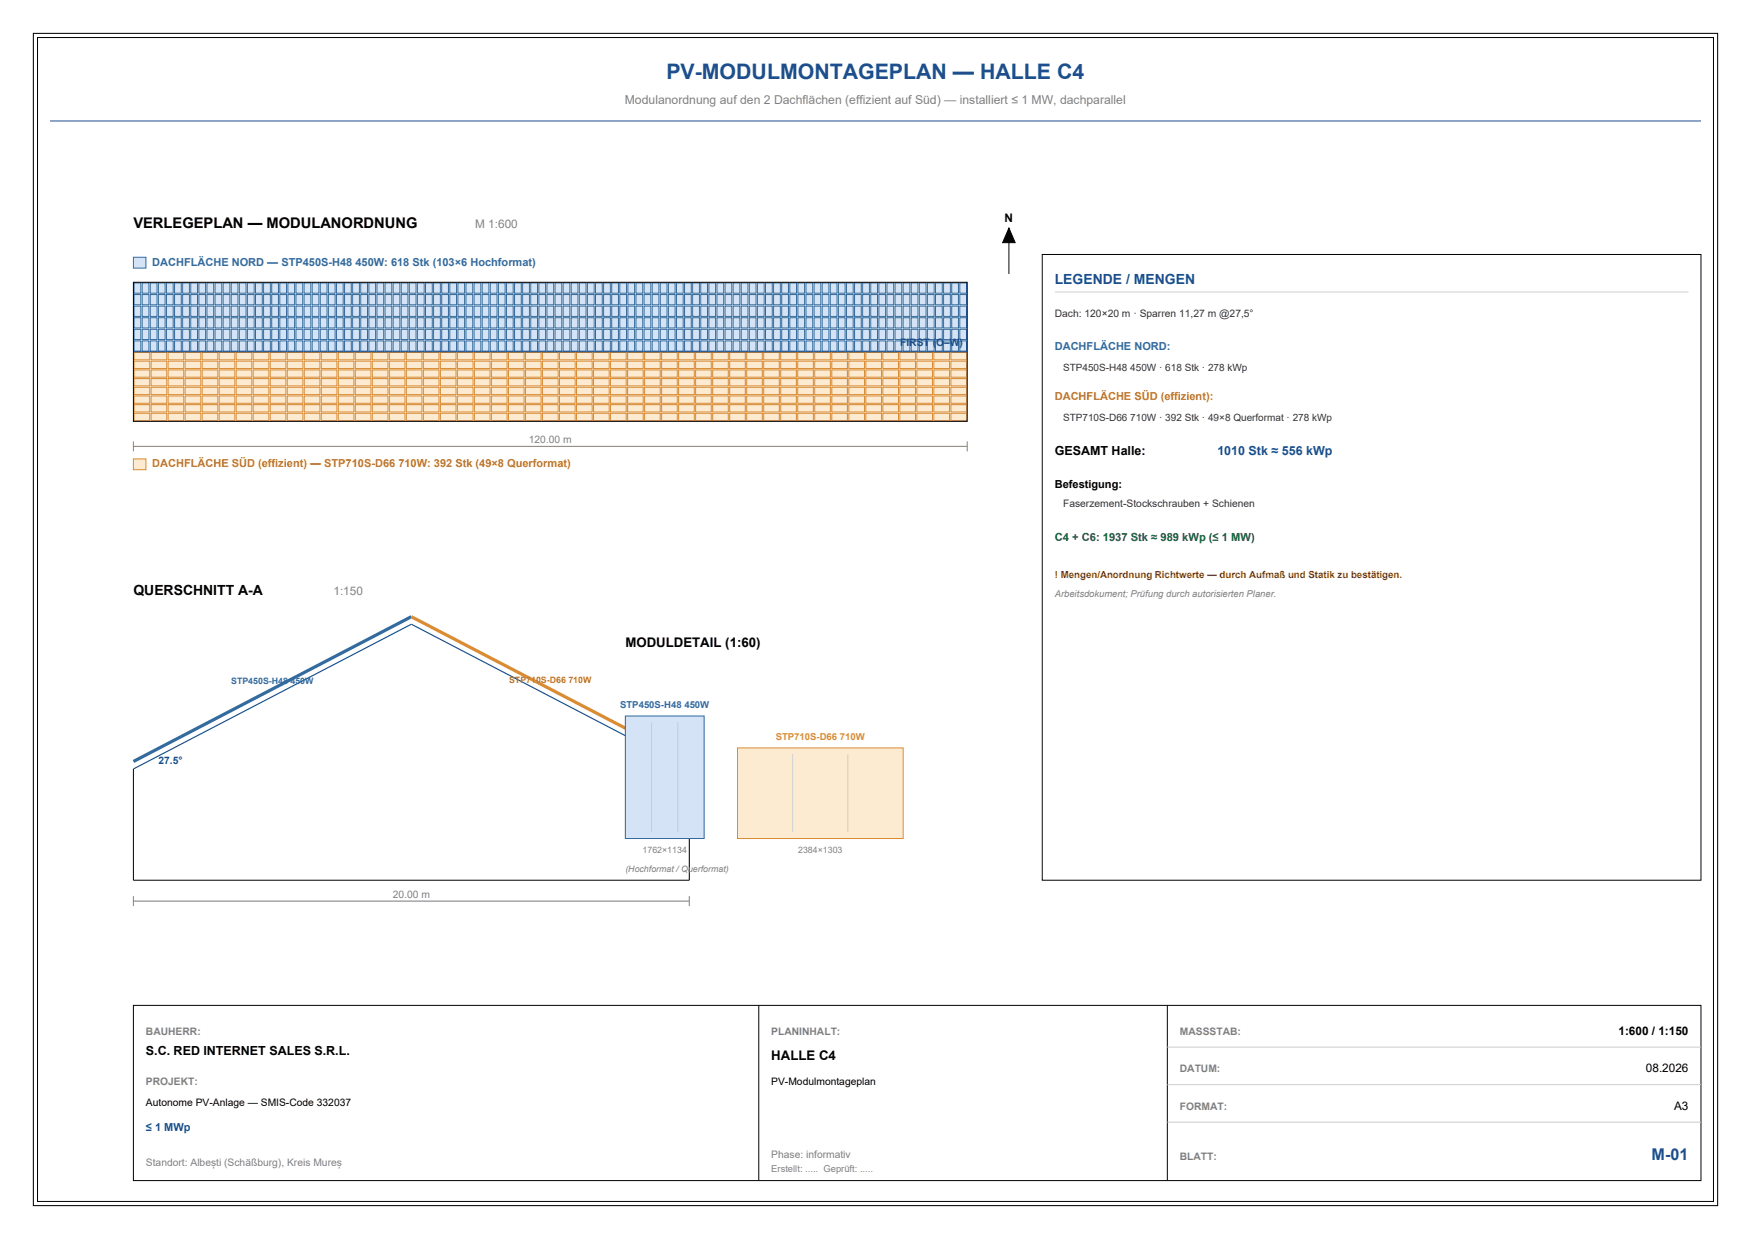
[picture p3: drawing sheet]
<svg xmlns="http://www.w3.org/2000/svg" width="420mm" height="297mm" viewBox="0 0 420 297" stroke-linecap="round" stroke-linejoin="round" font-family="sans-serif">
<defs><g id="words">
<text font-size="5.1" fill="#1f4d8c" x="159.8" y="19">PV-MODULMONTAGEPLAN — HALLE C4</text>
<text font-size="3.9" fill="#1f4d8c" x="396.2" y="278">M-01</text>
<text font-size="3.5" x="32" y="54.7">VERLEGEPLAN — MODULANORDNUNG</text>
<text font-size="3.4" fill="#1f4d8c" x="253" y="68">LEGENDE / MENGEN</text>
<text font-size="3.4" x="32" y="142.6">QUERSCHNITT A-A</text>
<g font-size="3.2">
<text x="150" y="155">MODULDETAIL (1:60)</text>
<text x="185" y="254">HALLE C4</text>
</g>
<g font-size="3">
<text x="253" y="109">GESAMT Halle:</text>
<text x="35" y="253">S.C. RED INTERNET SALES S.R.L.</text>
</g>
<text font-size="3" fill="#1f4d8c" x="292" y="109">1010 Stk ≈ 556 kWp</text>
<text font-size="2.9" fill="#808080" x="149.9" y="25">Modulanordnung auf den 2 Dachflächen (effizient auf Süd) — installiert ≤ 1 MW, dachparallel</text>
<g font-size="2.8">
<text x="241" y="53.2">N</text>
<text x="388.2" y="248">1:600 / 1:150</text>
<text x="394.8" y="257">08.2026</text>
<text x="401.5" y="266">A3</text>
</g>
<g font-size="2.8" fill="#808080">
<text x="114" y="54.7">M 1:600</text>
<text x="80" y="142.6">1:150</text>
</g>
<text font-size="2.7" fill="#1a7333" x="253" y="129.6">C4 + C6: 1937 Stk ≈ 989 kWp (≤ 1 MW)</text>
<g font-size="2.6" fill="#336b9e">
<text x="36.5" y="63.7">DACHFLÄCHE NORD — STP450S-H48 450W: 618 Stk (103×6 Hochformat)</text>
<text x="253" y="84">DACHFLÄCHE NORD:</text>
</g>
<g font-size="2.6" fill="#b37326">
<text x="253" y="96">DACHFLÄCHE SÜD (effizient):</text>
<text x="36.5" y="112">DACHFLÄCHE SÜD (effizient) — STP710S-D66 710W: 392 Stk (49×8 Querformat)</text>
</g>
<text font-size="2.6" x="253" y="117">Befestigung:</text>
<text font-size="2.6" fill="#1f4d8c" x="35" y="271">≤ 1 MWp</text>
<g font-size="2.5" fill="#333">
<text x="253" y="76">Dach: 120×20 m · Sparren 11,27 m @27,5°</text>
<text x="255" y="121.6">Faserzement-Stockschrauben + Schienen</text>
</g>
<g font-size="2.5" fill="#1f4d8c">
<text x="215.9" y="83">FIRST (O–W)</text>
<text x="38" y="183.1">27.5°</text>
</g>
<g font-size="2.5" fill="#808080">
<text x="126.9" y="106.2">120.00 m</text>
<text x="94.2" y="215.2">20.00 m</text>
<text x="35" y="248">BAUHERR:</text>
<text x="185" y="248">PLANINHALT:</text>
<text x="283" y="248">MASSSTAB:</text>
<text x="283" y="257">DATUM:</text>
<text x="35" y="260">PROJEKT:</text>
<text x="283" y="266">FORMAT:</text>
<text x="35" y="279.5">Standort: Albești (Schäßburg), Kreis Mureș</text>
<text x="185" y="277.5">Phase: informativ</text>
<text x="283" y="278">BLATT:</text>
</g>
<g font-size="2.5">
<text x="185" y="260">PV-Modulmontageplan</text>
<text x="35" y="265">Autonome PV-Anlage — SMIS-Code 332037</text>
</g>
<g font-size="2.4" fill="#333">
<text x="255" y="89">STP450S-H48 450W · 618 Stk · 278 kWp</text>
<text x="255" y="101">STP710S-D66 710W · 392 Stk · 49×8 Querformat · 278 kWp</text>
</g>
<text font-size="2.3" fill="#991a1a" x="253" y="138.6">! Mengen/Anordnung Richtwerte — durch Aufmaß und Statik zu bestätigen.</text>
<g font-size="2.3" fill="#808080">
<text x="253" y="143.2">Arbeitsdokument; Prüfung durch autorisierten Planer.</text>
<text x="185" y="281">Erstellt: ..... Geprüft: .....</text>
</g>
<text font-size="2.3" fill="#336b9e" x="148.7" y="169.6">STP450S-H48 450W</text>
<text font-size="2.3" fill="#d98c33" x="186.1" y="177.3">STP710S-D66 710W</text>
<text font-size="2.1" fill="#336b9e" x="55.5" y="164">STP450S-H48 450W</text>
<text font-size="2.1" fill="#b37326" x="122.1" y="163.8">STP710S-D66 710W</text>
<g font-size="2.1" fill="#808080">
<text x="150" y="209">(Hochformat / Querformat)</text>
<text x="154.1" y="204.5">1762×1134</text>
<text x="191.4" y="204.5">2384×1303</text>
</g>
</g></defs>
<path d="M8 8h404v281h-404z" fill="none" stroke="#000" stroke-width=".25"/>
<path d="M9 9h402v279h-402z" fill="none" stroke="#000" stroke-width=".24"/>
<path d="M12 29h396" fill="none" stroke="#1f4d8c" stroke-width=".24"/>
<g fill="#d4e3f5" stroke="#336b9e" stroke-width=".24">
<path d="M32.2 81.7h1.6v2.5h-1.6z" fill-rule="evenodd"/>
<path d="M32.2 78.9h1.6v2.5h-1.6z" fill-rule="evenodd"/>
<path d="M32.2 76.2h1.6v2.4h-1.6z" fill-rule="evenodd"/>
<path d="M32.2 73.4h1.6v2.4h-1.6z" fill-rule="evenodd"/>
<path d="M32.2 70.6h1.6v2.5h-1.6z" fill-rule="evenodd"/>
<path d="M32.2 67.8h1.6v2.5h-1.6z" fill-rule="evenodd"/>
<path d="M34.1 81.7h1.6v2.5h-1.6z" fill-rule="evenodd"/>
<path d="M34.1 78.9h1.6v2.5h-1.6z" fill-rule="evenodd"/>
<path d="M34.1 76.2h1.6v2.4h-1.6z" fill-rule="evenodd"/>
<path d="M34.1 73.4h1.6v2.4h-1.6z" fill-rule="evenodd"/>
<path d="M34.1 70.6h1.6v2.5h-1.6z" fill-rule="evenodd"/>
<path d="M34.1 67.8h1.6v2.5h-1.6z" fill-rule="evenodd"/>
<path d="M36 81.7h1.7v2.5h-1.7z" fill-rule="evenodd"/>
<path d="M36 78.9h1.7v2.5h-1.7z" fill-rule="evenodd"/>
<path d="M36 76.2h1.7v2.4h-1.7z" fill-rule="evenodd"/>
<path d="M36 73.4h1.7v2.4h-1.7z" fill-rule="evenodd"/>
<path d="M36 70.6h1.7v2.5h-1.7z" fill-rule="evenodd"/>
<path d="M36 67.8h1.7v2.5h-1.7z" fill-rule="evenodd"/>
<path d="M38 81.7h1.6v2.5h-1.6z" fill-rule="evenodd"/>
<path d="M38 78.9h1.6v2.5h-1.6z" fill-rule="evenodd"/>
<path d="M38 76.2h1.6v2.4h-1.6z" fill-rule="evenodd"/>
<path d="M38 73.4h1.6v2.4h-1.6z" fill-rule="evenodd"/>
<path d="M38 70.6h1.6v2.5h-1.6z" fill-rule="evenodd"/>
<path d="M38 67.8h1.6v2.5h-1.6z" fill-rule="evenodd"/>
<path d="M39.9 81.7h1.6v2.5h-1.6z" fill-rule="evenodd"/>
<path d="M39.9 78.9h1.6v2.5h-1.6z" fill-rule="evenodd"/>
<path d="M39.9 76.2h1.6v2.4h-1.6z" fill-rule="evenodd"/>
<path d="M39.9 73.4h1.6v2.4h-1.6z" fill-rule="evenodd"/>
<path d="M39.9 70.6h1.6v2.5h-1.6z" fill-rule="evenodd"/>
<path d="M39.9 67.8h1.6v2.5h-1.6z" fill-rule="evenodd"/>
<path d="M41.9 81.7h1.6v2.5h-1.6z" fill-rule="evenodd"/>
<path d="M41.9 78.9h1.6v2.5h-1.6z" fill-rule="evenodd"/>
<path d="M41.9 76.2h1.6v2.4h-1.6z" fill-rule="evenodd"/>
<path d="M41.9 73.4h1.6v2.4h-1.6z" fill-rule="evenodd"/>
<path d="M41.9 70.6h1.6v2.5h-1.6z" fill-rule="evenodd"/>
<path d="M41.9 67.8h1.6v2.5h-1.6z" fill-rule="evenodd"/>
<path d="M43.8 81.7h1.6v2.5h-1.6z" fill-rule="evenodd"/>
<path d="M43.8 78.9h1.6v2.5h-1.6z" fill-rule="evenodd"/>
<path d="M43.8 76.2h1.6v2.4h-1.6z" fill-rule="evenodd"/>
<path d="M43.8 73.4h1.6v2.4h-1.6z" fill-rule="evenodd"/>
<path d="M43.8 70.6h1.6v2.5h-1.6z" fill-rule="evenodd"/>
<path d="M43.8 67.8h1.6v2.5h-1.6z" fill-rule="evenodd"/>
<path d="M45.8 81.7h1.6v2.5h-1.6z" fill-rule="evenodd"/>
<path d="M45.8 78.9h1.6v2.5h-1.6z" fill-rule="evenodd"/>
<path d="M45.8 76.2h1.6v2.4h-1.6z" fill-rule="evenodd"/>
<path d="M45.8 73.4h1.6v2.4h-1.6z" fill-rule="evenodd"/>
<path d="M45.8 70.6h1.6v2.5h-1.6z" fill-rule="evenodd"/>
<path d="M45.8 67.8h1.6v2.5h-1.6z" fill-rule="evenodd"/>
<path d="M47.7 81.7h1.6v2.5h-1.6z" fill-rule="evenodd"/>
<path d="M47.7 78.9h1.6v2.5h-1.6z" fill-rule="evenodd"/>
<path d="M47.7 76.2h1.6v2.4h-1.6z" fill-rule="evenodd"/>
<path d="M47.7 73.4h1.6v2.4h-1.6z" fill-rule="evenodd"/>
<path d="M47.7 70.6h1.6v2.5h-1.6z" fill-rule="evenodd"/>
<path d="M47.7 67.8h1.6v2.5h-1.6z" fill-rule="evenodd"/>
<path d="M49.6 81.7h1.7v2.5h-1.7z" fill-rule="evenodd"/>
<path d="M49.6 78.9h1.7v2.5h-1.7z" fill-rule="evenodd"/>
<path d="M49.6 76.2h1.7v2.4h-1.7z" fill-rule="evenodd"/>
<path d="M49.6 73.4h1.7v2.4h-1.7z" fill-rule="evenodd"/>
<path d="M49.6 70.6h1.7v2.5h-1.7z" fill-rule="evenodd"/>
<path d="M49.6 67.8h1.7v2.5h-1.7z" fill-rule="evenodd"/>
<path d="M51.6 81.7h1.6v2.5h-1.6z" fill-rule="evenodd"/>
<path d="M51.6 78.9h1.6v2.5h-1.6z" fill-rule="evenodd"/>
<path d="M51.6 76.2h1.6v2.4h-1.6z" fill-rule="evenodd"/>
<path d="M51.6 73.4h1.6v2.4h-1.6z" fill-rule="evenodd"/>
<path d="M51.6 70.6h1.6v2.5h-1.6z" fill-rule="evenodd"/>
<path d="M51.6 67.8h1.6v2.5h-1.6z" fill-rule="evenodd"/>
<path d="M53.5 81.7h1.6v2.5h-1.6z" fill-rule="evenodd"/>
<path d="M53.5 78.9h1.6v2.5h-1.6z" fill-rule="evenodd"/>
<path d="M53.5 76.2h1.6v2.4h-1.6z" fill-rule="evenodd"/>
<path d="M53.5 73.4h1.6v2.4h-1.6z" fill-rule="evenodd"/>
<path d="M53.5 70.6h1.6v2.5h-1.6z" fill-rule="evenodd"/>
<path d="M53.5 67.8h1.6v2.5h-1.6z" fill-rule="evenodd"/>
<path d="M55.5 81.7h1.6v2.5h-1.6z" fill-rule="evenodd"/>
<path d="M55.5 78.9h1.6v2.5h-1.6z" fill-rule="evenodd"/>
<path d="M55.5 76.2h1.6v2.4h-1.6z" fill-rule="evenodd"/>
<path d="M55.5 73.4h1.6v2.4h-1.6z" fill-rule="evenodd"/>
<path d="M55.5 70.6h1.6v2.5h-1.6z" fill-rule="evenodd"/>
<path d="M55.5 67.8h1.6v2.5h-1.6z" fill-rule="evenodd"/>
<path d="M57.4 81.7h1.6v2.5h-1.6z" fill-rule="evenodd"/>
<path d="M57.4 78.9h1.6v2.5h-1.6z" fill-rule="evenodd"/>
<path d="M57.4 76.2h1.6v2.4h-1.6z" fill-rule="evenodd"/>
<path d="M57.4 73.4h1.6v2.4h-1.6z" fill-rule="evenodd"/>
<path d="M57.4 70.6h1.6v2.5h-1.6z" fill-rule="evenodd"/>
<path d="M57.4 67.8h1.6v2.5h-1.6z" fill-rule="evenodd"/>
<path d="M59.3 81.7h1.7v2.5h-1.7z" fill-rule="evenodd"/>
<path d="M59.3 78.9h1.7v2.5h-1.7z" fill-rule="evenodd"/>
<path d="M59.3 76.2h1.7v2.4h-1.7z" fill-rule="evenodd"/>
<path d="M59.3 73.4h1.7v2.4h-1.7z" fill-rule="evenodd"/>
<path d="M59.3 70.6h1.7v2.5h-1.7z" fill-rule="evenodd"/>
<path d="M59.3 67.8h1.7v2.5h-1.7z" fill-rule="evenodd"/>
<path d="M61.3 81.7h1.6v2.5h-1.6z" fill-rule="evenodd"/>
<path d="M61.3 78.9h1.6v2.5h-1.6z" fill-rule="evenodd"/>
<path d="M61.3 76.2h1.6v2.4h-1.6z" fill-rule="evenodd"/>
<path d="M61.3 73.4h1.6v2.4h-1.6z" fill-rule="evenodd"/>
<path d="M61.3 70.6h1.6v2.5h-1.6z" fill-rule="evenodd"/>
<path d="M61.3 67.8h1.6v2.5h-1.6z" fill-rule="evenodd"/>
<path d="M63.2 81.7h1.6v2.5h-1.6z" fill-rule="evenodd"/>
<path d="M63.2 78.9h1.6v2.5h-1.6z" fill-rule="evenodd"/>
<path d="M63.2 76.2h1.6v2.4h-1.6z" fill-rule="evenodd"/>
<path d="M63.2 73.4h1.6v2.4h-1.6z" fill-rule="evenodd"/>
<path d="M63.2 70.6h1.6v2.5h-1.6z" fill-rule="evenodd"/>
<path d="M63.2 67.8h1.6v2.5h-1.6z" fill-rule="evenodd"/>
<path d="M65.2 81.7h1.6v2.5h-1.6z" fill-rule="evenodd"/>
<path d="M65.2 78.9h1.6v2.5h-1.6z" fill-rule="evenodd"/>
<path d="M65.2 76.2h1.6v2.4h-1.6z" fill-rule="evenodd"/>
<path d="M65.2 73.4h1.6v2.4h-1.6z" fill-rule="evenodd"/>
<path d="M65.2 70.6h1.6v2.5h-1.6z" fill-rule="evenodd"/>
<path d="M65.2 67.8h1.6v2.5h-1.6z" fill-rule="evenodd"/>
<path d="M67.1 81.7h1.6v2.5h-1.6z" fill-rule="evenodd"/>
<path d="M67.1 78.9h1.6v2.5h-1.6z" fill-rule="evenodd"/>
<path d="M67.1 76.2h1.6v2.4h-1.6z" fill-rule="evenodd"/>
<path d="M67.1 73.4h1.6v2.4h-1.6z" fill-rule="evenodd"/>
<path d="M67.1 70.6h1.6v2.5h-1.6z" fill-rule="evenodd"/>
<path d="M67.1 67.8h1.6v2.5h-1.6z" fill-rule="evenodd"/>
<path d="M69.1 81.7h1.6v2.5h-1.6z" fill-rule="evenodd"/>
<path d="M69.1 78.9h1.6v2.5h-1.6z" fill-rule="evenodd"/>
<path d="M69.1 76.2h1.6v2.4h-1.6z" fill-rule="evenodd"/>
<path d="M69.1 73.4h1.6v2.4h-1.6z" fill-rule="evenodd"/>
<path d="M69.1 70.6h1.6v2.5h-1.6z" fill-rule="evenodd"/>
<path d="M69.1 67.8h1.6v2.5h-1.6z" fill-rule="evenodd"/>
<path d="M71 81.7h1.6v2.5h-1.6z" fill-rule="evenodd"/>
<path d="M71 78.9h1.6v2.5h-1.6z" fill-rule="evenodd"/>
<path d="M71 76.2h1.6v2.4h-1.6z" fill-rule="evenodd"/>
<path d="M71 73.4h1.6v2.4h-1.6z" fill-rule="evenodd"/>
<path d="M71 70.6h1.6v2.5h-1.6z" fill-rule="evenodd"/>
<path d="M71 67.8h1.6v2.5h-1.6z" fill-rule="evenodd"/>
<path d="M72.9 81.7h1.7v2.5h-1.7z" fill-rule="evenodd"/>
<path d="M72.9 78.9h1.7v2.5h-1.7z" fill-rule="evenodd"/>
<path d="M72.9 76.2h1.7v2.4h-1.7z" fill-rule="evenodd"/>
<path d="M72.9 73.4h1.7v2.4h-1.7z" fill-rule="evenodd"/>
<path d="M72.9 70.6h1.7v2.5h-1.7z" fill-rule="evenodd"/>
<path d="M72.9 67.8h1.7v2.5h-1.7z" fill-rule="evenodd"/>
<path d="M74.9 81.7h1.6v2.5h-1.6z" fill-rule="evenodd"/>
<path d="M74.9 78.9h1.6v2.5h-1.6z" fill-rule="evenodd"/>
<path d="M74.9 76.2h1.6v2.4h-1.6z" fill-rule="evenodd"/>
<path d="M74.9 73.4h1.6v2.4h-1.6z" fill-rule="evenodd"/>
<path d="M74.9 70.6h1.6v2.5h-1.6z" fill-rule="evenodd"/>
<path d="M74.9 67.8h1.6v2.5h-1.6z" fill-rule="evenodd"/>
<path d="M76.8 81.7h1.6v2.5h-1.6z" fill-rule="evenodd"/>
<path d="M76.8 78.9h1.6v2.5h-1.6z" fill-rule="evenodd"/>
<path d="M76.8 76.2h1.6v2.4h-1.6z" fill-rule="evenodd"/>
<path d="M76.8 73.4h1.6v2.4h-1.6z" fill-rule="evenodd"/>
<path d="M76.8 70.6h1.6v2.5h-1.6z" fill-rule="evenodd"/>
<path d="M76.8 67.8h1.6v2.5h-1.6z" fill-rule="evenodd"/>
<path d="M78.8 81.7h1.6v2.5h-1.6z" fill-rule="evenodd"/>
<path d="M78.8 78.9h1.6v2.5h-1.6z" fill-rule="evenodd"/>
<path d="M78.8 76.2h1.6v2.4h-1.6z" fill-rule="evenodd"/>
<path d="M78.8 73.4h1.6v2.4h-1.6z" fill-rule="evenodd"/>
<path d="M78.8 70.6h1.6v2.5h-1.6z" fill-rule="evenodd"/>
<path d="M78.8 67.8h1.6v2.5h-1.6z" fill-rule="evenodd"/>
<path d="M80.7 81.7h1.6v2.5h-1.6z" fill-rule="evenodd"/>
<path d="M80.7 78.9h1.6v2.5h-1.6z" fill-rule="evenodd"/>
<path d="M80.7 76.2h1.6v2.4h-1.6z" fill-rule="evenodd"/>
<path d="M80.7 73.4h1.6v2.4h-1.6z" fill-rule="evenodd"/>
<path d="M80.7 70.6h1.6v2.5h-1.6z" fill-rule="evenodd"/>
<path d="M80.7 67.8h1.6v2.5h-1.6z" fill-rule="evenodd"/>
<path d="M82.6 81.7h1.7v2.5h-1.7z" fill-rule="evenodd"/>
<path d="M82.6 78.9h1.7v2.5h-1.7z" fill-rule="evenodd"/>
<path d="M82.6 76.2h1.7v2.4h-1.7z" fill-rule="evenodd"/>
<path d="M82.6 73.4h1.7v2.4h-1.7z" fill-rule="evenodd"/>
<path d="M82.6 70.6h1.7v2.5h-1.7z" fill-rule="evenodd"/>
<path d="M82.6 67.8h1.7v2.5h-1.7z" fill-rule="evenodd"/>
<path d="M84.6 81.7h1.6v2.5h-1.6z" fill-rule="evenodd"/>
<path d="M84.6 78.9h1.6v2.5h-1.6z" fill-rule="evenodd"/>
<path d="M84.6 76.2h1.6v2.4h-1.6z" fill-rule="evenodd"/>
<path d="M84.6 73.4h1.6v2.4h-1.6z" fill-rule="evenodd"/>
<path d="M84.6 70.6h1.6v2.5h-1.6z" fill-rule="evenodd"/>
<path d="M84.6 67.8h1.6v2.5h-1.6z" fill-rule="evenodd"/>
<path d="M86.5 81.7h1.7v2.5h-1.7z" fill-rule="evenodd"/>
<path d="M86.5 78.9h1.7v2.5h-1.7z" fill-rule="evenodd"/>
<path d="M86.5 76.2h1.7v2.4h-1.7z" fill-rule="evenodd"/>
<path d="M86.5 73.4h1.7v2.4h-1.7z" fill-rule="evenodd"/>
<path d="M86.5 70.6h1.7v2.5h-1.7z" fill-rule="evenodd"/>
<path d="M86.5 67.8h1.7v2.5h-1.7z" fill-rule="evenodd"/>
<path d="M88.5 81.7h1.6v2.5h-1.6z" fill-rule="evenodd"/>
<path d="M88.5 78.9h1.6v2.5h-1.6z" fill-rule="evenodd"/>
<path d="M88.5 76.2h1.6v2.4h-1.6z" fill-rule="evenodd"/>
<path d="M88.5 73.4h1.6v2.4h-1.6z" fill-rule="evenodd"/>
<path d="M88.5 70.6h1.6v2.5h-1.6z" fill-rule="evenodd"/>
<path d="M88.5 67.8h1.6v2.5h-1.6z" fill-rule="evenodd"/>
<path d="M90.4 81.7h1.6v2.5h-1.6z" fill-rule="evenodd"/>
<path d="M90.4 78.9h1.6v2.5h-1.6z" fill-rule="evenodd"/>
<path d="M90.4 76.2h1.6v2.4h-1.6z" fill-rule="evenodd"/>
<path d="M90.4 73.4h1.6v2.4h-1.6z" fill-rule="evenodd"/>
<path d="M90.4 70.6h1.6v2.5h-1.6z" fill-rule="evenodd"/>
<path d="M90.4 67.8h1.6v2.5h-1.6z" fill-rule="evenodd"/>
<path d="M92.4 81.7h1.6v2.5h-1.6z" fill-rule="evenodd"/>
<path d="M92.4 78.9h1.6v2.5h-1.6z" fill-rule="evenodd"/>
<path d="M92.4 76.2h1.6v2.4h-1.6z" fill-rule="evenodd"/>
<path d="M92.4 73.4h1.6v2.4h-1.6z" fill-rule="evenodd"/>
<path d="M92.4 70.6h1.6v2.5h-1.6z" fill-rule="evenodd"/>
<path d="M92.4 67.8h1.6v2.5h-1.6z" fill-rule="evenodd"/>
<path d="M94.3 81.7h1.6v2.5h-1.6z" fill-rule="evenodd"/>
<path d="M94.3 78.9h1.6v2.5h-1.6z" fill-rule="evenodd"/>
<path d="M94.3 76.2h1.6v2.4h-1.6z" fill-rule="evenodd"/>
<path d="M94.3 73.4h1.6v2.4h-1.6z" fill-rule="evenodd"/>
<path d="M94.3 70.6h1.6v2.5h-1.6z" fill-rule="evenodd"/>
<path d="M94.3 67.8h1.6v2.5h-1.6z" fill-rule="evenodd"/>
<path d="M96.2 81.7h1.7v2.5h-1.7z" fill-rule="evenodd"/>
<path d="M96.2 78.9h1.7v2.5h-1.7z" fill-rule="evenodd"/>
<path d="M96.2 76.2h1.7v2.4h-1.7z" fill-rule="evenodd"/>
<path d="M96.2 73.4h1.7v2.4h-1.7z" fill-rule="evenodd"/>
<path d="M96.2 70.6h1.7v2.5h-1.7z" fill-rule="evenodd"/>
<path d="M96.2 67.8h1.7v2.5h-1.7z" fill-rule="evenodd"/>
<path d="M98.2 81.7h1.6v2.5h-1.6z" fill-rule="evenodd"/>
<path d="M98.2 78.9h1.6v2.5h-1.6z" fill-rule="evenodd"/>
<path d="M98.2 76.2h1.6v2.4h-1.6z" fill-rule="evenodd"/>
<path d="M98.2 73.4h1.6v2.4h-1.6z" fill-rule="evenodd"/>
<path d="M98.2 70.6h1.6v2.5h-1.6z" fill-rule="evenodd"/>
<path d="M98.2 67.8h1.6v2.5h-1.6z" fill-rule="evenodd"/>
<path d="M100.1 81.7h1.6v2.5h-1.6z" fill-rule="evenodd"/>
<path d="M100.1 78.9h1.6v2.5h-1.6z" fill-rule="evenodd"/>
<path d="M100.1 76.2h1.6v2.4h-1.6z" fill-rule="evenodd"/>
<path d="M100.1 73.4h1.6v2.4h-1.6z" fill-rule="evenodd"/>
<path d="M100.1 70.6h1.6v2.5h-1.6z" fill-rule="evenodd"/>
<path d="M100.1 67.8h1.6v2.5h-1.6z" fill-rule="evenodd"/>
<path d="M102.1 81.7h1.6v2.5h-1.6z" fill-rule="evenodd"/>
<path d="M102.1 78.9h1.6v2.5h-1.6z" fill-rule="evenodd"/>
<path d="M102.1 76.2h1.6v2.4h-1.6z" fill-rule="evenodd"/>
<path d="M102.1 73.4h1.6v2.4h-1.6z" fill-rule="evenodd"/>
<path d="M102.1 70.6h1.6v2.5h-1.6z" fill-rule="evenodd"/>
<path d="M102.1 67.8h1.6v2.5h-1.6z" fill-rule="evenodd"/>
<path d="M104 81.7h1.6v2.5h-1.6z" fill-rule="evenodd"/>
<path d="M104 78.9h1.6v2.5h-1.6z" fill-rule="evenodd"/>
<path d="M104 76.2h1.6v2.4h-1.6z" fill-rule="evenodd"/>
<path d="M104 73.4h1.6v2.4h-1.6z" fill-rule="evenodd"/>
<path d="M104 70.6h1.6v2.5h-1.6z" fill-rule="evenodd"/>
<path d="M104 67.8h1.6v2.5h-1.6z" fill-rule="evenodd"/>
<path d="M105.9 81.7h1.7v2.5h-1.7z" fill-rule="evenodd"/>
<path d="M105.9 78.9h1.7v2.5h-1.7z" fill-rule="evenodd"/>
<path d="M105.9 76.2h1.7v2.4h-1.7z" fill-rule="evenodd"/>
<path d="M105.9 73.4h1.7v2.4h-1.7z" fill-rule="evenodd"/>
<path d="M105.9 70.6h1.7v2.5h-1.7z" fill-rule="evenodd"/>
<path d="M105.9 67.8h1.7v2.5h-1.7z" fill-rule="evenodd"/>
<path d="M107.9 81.7h1.6v2.5h-1.6z" fill-rule="evenodd"/>
<path d="M107.9 78.9h1.6v2.5h-1.6z" fill-rule="evenodd"/>
<path d="M107.9 76.2h1.6v2.4h-1.6z" fill-rule="evenodd"/>
<path d="M107.9 73.4h1.6v2.4h-1.6z" fill-rule="evenodd"/>
<path d="M107.9 70.6h1.6v2.5h-1.6z" fill-rule="evenodd"/>
<path d="M107.9 67.8h1.6v2.5h-1.6z" fill-rule="evenodd"/>
<path d="M109.8 81.7h1.7v2.5h-1.7z" fill-rule="evenodd"/>
<path d="M109.8 78.9h1.7v2.5h-1.7z" fill-rule="evenodd"/>
<path d="M109.8 76.2h1.7v2.4h-1.7z" fill-rule="evenodd"/>
<path d="M109.8 73.4h1.7v2.4h-1.7z" fill-rule="evenodd"/>
<path d="M109.8 70.6h1.7v2.5h-1.7z" fill-rule="evenodd"/>
<path d="M109.8 67.8h1.7v2.5h-1.7z" fill-rule="evenodd"/>
<path d="M111.8 81.7h1.6v2.5h-1.6z" fill-rule="evenodd"/>
<path d="M111.8 78.9h1.6v2.5h-1.6z" fill-rule="evenodd"/>
<path d="M111.8 76.2h1.6v2.4h-1.6z" fill-rule="evenodd"/>
<path d="M111.8 73.4h1.6v2.4h-1.6z" fill-rule="evenodd"/>
<path d="M111.8 70.6h1.6v2.5h-1.6z" fill-rule="evenodd"/>
<path d="M111.8 67.8h1.6v2.5h-1.6z" fill-rule="evenodd"/>
<path d="M113.7 81.7h1.6v2.5h-1.6z" fill-rule="evenodd"/>
<path d="M113.7 78.9h1.6v2.5h-1.6z" fill-rule="evenodd"/>
<path d="M113.7 76.2h1.6v2.4h-1.6z" fill-rule="evenodd"/>
<path d="M113.7 73.4h1.6v2.4h-1.6z" fill-rule="evenodd"/>
<path d="M113.7 70.6h1.6v2.5h-1.6z" fill-rule="evenodd"/>
<path d="M113.7 67.8h1.6v2.5h-1.6z" fill-rule="evenodd"/>
<path d="M115.7 81.7h1.6v2.5h-1.6z" fill-rule="evenodd"/>
<path d="M115.7 78.9h1.6v2.5h-1.6z" fill-rule="evenodd"/>
<path d="M115.7 76.2h1.6v2.4h-1.6z" fill-rule="evenodd"/>
<path d="M115.7 73.4h1.6v2.4h-1.6z" fill-rule="evenodd"/>
<path d="M115.7 70.6h1.6v2.5h-1.6z" fill-rule="evenodd"/>
<path d="M115.7 67.8h1.6v2.5h-1.6z" fill-rule="evenodd"/>
<path d="M117.6 81.7h1.6v2.5h-1.6z" fill-rule="evenodd"/>
<path d="M117.6 78.9h1.6v2.5h-1.6z" fill-rule="evenodd"/>
<path d="M117.6 76.2h1.6v2.4h-1.6z" fill-rule="evenodd"/>
<path d="M117.6 73.4h1.6v2.4h-1.6z" fill-rule="evenodd"/>
<path d="M117.6 70.6h1.6v2.5h-1.6z" fill-rule="evenodd"/>
<path d="M117.6 67.8h1.6v2.5h-1.6z" fill-rule="evenodd"/>
<path d="M119.5 81.7h1.7v2.5h-1.7z" fill-rule="evenodd"/>
<path d="M119.5 78.9h1.7v2.5h-1.7z" fill-rule="evenodd"/>
<path d="M119.5 76.2h1.7v2.4h-1.7z" fill-rule="evenodd"/>
<path d="M119.5 73.4h1.7v2.4h-1.7z" fill-rule="evenodd"/>
<path d="M119.5 70.6h1.7v2.5h-1.7z" fill-rule="evenodd"/>
<path d="M119.5 67.8h1.7v2.5h-1.7z" fill-rule="evenodd"/>
<path d="M121.5 81.7h1.6v2.5h-1.6z" fill-rule="evenodd"/>
<path d="M121.5 78.9h1.6v2.5h-1.6z" fill-rule="evenodd"/>
<path d="M121.5 76.2h1.6v2.4h-1.6z" fill-rule="evenodd"/>
<path d="M121.5 73.4h1.6v2.4h-1.6z" fill-rule="evenodd"/>
<path d="M121.5 70.6h1.6v2.5h-1.6z" fill-rule="evenodd"/>
<path d="M121.5 67.8h1.6v2.5h-1.6z" fill-rule="evenodd"/>
<path d="M123.4 81.7h1.6v2.5h-1.6z" fill-rule="evenodd"/>
<path d="M123.4 78.9h1.6v2.5h-1.6z" fill-rule="evenodd"/>
<path d="M123.4 76.2h1.6v2.4h-1.6z" fill-rule="evenodd"/>
<path d="M123.4 73.4h1.6v2.4h-1.6z" fill-rule="evenodd"/>
<path d="M123.4 70.6h1.6v2.5h-1.6z" fill-rule="evenodd"/>
<path d="M123.4 67.8h1.6v2.5h-1.6z" fill-rule="evenodd"/>
<path d="M125.4 81.7h1.6v2.5h-1.6z" fill-rule="evenodd"/>
<path d="M125.4 78.9h1.6v2.5h-1.6z" fill-rule="evenodd"/>
<path d="M125.4 76.2h1.6v2.4h-1.6z" fill-rule="evenodd"/>
<path d="M125.4 73.4h1.6v2.4h-1.6z" fill-rule="evenodd"/>
<path d="M125.4 70.6h1.6v2.5h-1.6z" fill-rule="evenodd"/>
<path d="M125.4 67.8h1.6v2.5h-1.6z" fill-rule="evenodd"/>
<path d="M127.3 81.7h1.6v2.5h-1.6z" fill-rule="evenodd"/>
<path d="M127.3 78.9h1.6v2.5h-1.6z" fill-rule="evenodd"/>
<path d="M127.3 76.2h1.6v2.4h-1.6z" fill-rule="evenodd"/>
<path d="M127.3 73.4h1.6v2.4h-1.6z" fill-rule="evenodd"/>
<path d="M127.3 70.6h1.6v2.5h-1.6z" fill-rule="evenodd"/>
<path d="M127.3 67.8h1.6v2.5h-1.6z" fill-rule="evenodd"/>
<path d="M129.2 81.7h1.7v2.5h-1.7z" fill-rule="evenodd"/>
<path d="M129.2 78.9h1.7v2.5h-1.7z" fill-rule="evenodd"/>
<path d="M129.2 76.2h1.7v2.4h-1.7z" fill-rule="evenodd"/>
<path d="M129.2 73.4h1.7v2.4h-1.7z" fill-rule="evenodd"/>
<path d="M129.2 70.6h1.7v2.5h-1.7z" fill-rule="evenodd"/>
<path d="M129.2 67.8h1.7v2.5h-1.7z" fill-rule="evenodd"/>
<path d="M131.2 81.7h1.6v2.5h-1.6z" fill-rule="evenodd"/>
<path d="M131.2 78.9h1.6v2.5h-1.6z" fill-rule="evenodd"/>
<path d="M131.2 76.2h1.6v2.4h-1.6z" fill-rule="evenodd"/>
<path d="M131.2 73.4h1.6v2.4h-1.6z" fill-rule="evenodd"/>
<path d="M131.2 70.6h1.6v2.5h-1.6z" fill-rule="evenodd"/>
<path d="M131.2 67.8h1.6v2.5h-1.6z" fill-rule="evenodd"/>
<path d="M133.1 81.7h1.7v2.5h-1.7z" fill-rule="evenodd"/>
<path d="M133.1 78.9h1.7v2.5h-1.7z" fill-rule="evenodd"/>
<path d="M133.1 76.2h1.7v2.4h-1.7z" fill-rule="evenodd"/>
<path d="M133.1 73.4h1.7v2.4h-1.7z" fill-rule="evenodd"/>
<path d="M133.1 70.6h1.7v2.5h-1.7z" fill-rule="evenodd"/>
<path d="M133.1 67.8h1.7v2.5h-1.7z" fill-rule="evenodd"/>
<path d="M135.1 81.7h1.6v2.5h-1.6z" fill-rule="evenodd"/>
<path d="M135.1 78.9h1.6v2.5h-1.6z" fill-rule="evenodd"/>
<path d="M135.1 76.2h1.6v2.4h-1.6z" fill-rule="evenodd"/>
<path d="M135.1 73.4h1.6v2.4h-1.6z" fill-rule="evenodd"/>
<path d="M135.1 70.6h1.6v2.5h-1.6z" fill-rule="evenodd"/>
<path d="M135.1 67.8h1.6v2.5h-1.6z" fill-rule="evenodd"/>
<path d="M137 81.7h1.6v2.5h-1.6z" fill-rule="evenodd"/>
<path d="M137 78.9h1.6v2.5h-1.6z" fill-rule="evenodd"/>
<path d="M137 76.2h1.6v2.4h-1.6z" fill-rule="evenodd"/>
<path d="M137 73.4h1.6v2.4h-1.6z" fill-rule="evenodd"/>
<path d="M137 70.6h1.6v2.5h-1.6z" fill-rule="evenodd"/>
<path d="M137 67.8h1.6v2.5h-1.6z" fill-rule="evenodd"/>
<path d="M139 81.7h1.6v2.5h-1.6z" fill-rule="evenodd"/>
<path d="M139 78.9h1.6v2.5h-1.6z" fill-rule="evenodd"/>
<path d="M139 76.2h1.6v2.4h-1.6z" fill-rule="evenodd"/>
<path d="M139 73.4h1.6v2.4h-1.6z" fill-rule="evenodd"/>
<path d="M139 70.6h1.6v2.5h-1.6z" fill-rule="evenodd"/>
<path d="M139 67.8h1.6v2.5h-1.6z" fill-rule="evenodd"/>
<path d="M140.9 81.7h1.6v2.5h-1.6z" fill-rule="evenodd"/>
<path d="M140.9 78.9h1.6v2.5h-1.6z" fill-rule="evenodd"/>
<path d="M140.9 76.2h1.6v2.4h-1.6z" fill-rule="evenodd"/>
<path d="M140.9 73.4h1.6v2.4h-1.6z" fill-rule="evenodd"/>
<path d="M140.9 70.6h1.6v2.5h-1.6z" fill-rule="evenodd"/>
<path d="M140.9 67.8h1.6v2.5h-1.6z" fill-rule="evenodd"/>
<path d="M142.8 81.7h1.7v2.5h-1.7z" fill-rule="evenodd"/>
<path d="M142.8 78.9h1.7v2.5h-1.7z" fill-rule="evenodd"/>
<path d="M142.8 76.2h1.7v2.4h-1.7z" fill-rule="evenodd"/>
<path d="M142.8 73.4h1.7v2.4h-1.7z" fill-rule="evenodd"/>
<path d="M142.8 70.6h1.7v2.5h-1.7z" fill-rule="evenodd"/>
<path d="M142.8 67.8h1.7v2.5h-1.7z" fill-rule="evenodd"/>
<path d="M144.8 81.7h1.6v2.5h-1.6z" fill-rule="evenodd"/>
<path d="M144.8 78.9h1.6v2.5h-1.6z" fill-rule="evenodd"/>
<path d="M144.8 76.2h1.6v2.4h-1.6z" fill-rule="evenodd"/>
<path d="M144.8 73.4h1.6v2.4h-1.6z" fill-rule="evenodd"/>
<path d="M144.8 70.6h1.6v2.5h-1.6z" fill-rule="evenodd"/>
<path d="M144.8 67.8h1.6v2.5h-1.6z" fill-rule="evenodd"/>
<path d="M146.7 81.7h1.6v2.5h-1.6z" fill-rule="evenodd"/>
<path d="M146.7 78.9h1.6v2.5h-1.6z" fill-rule="evenodd"/>
<path d="M146.7 76.2h1.6v2.4h-1.6z" fill-rule="evenodd"/>
<path d="M146.7 73.4h1.6v2.4h-1.6z" fill-rule="evenodd"/>
<path d="M146.7 70.6h1.6v2.5h-1.6z" fill-rule="evenodd"/>
<path d="M146.7 67.8h1.6v2.5h-1.6z" fill-rule="evenodd"/>
<path d="M148.7 81.7h1.6v2.5h-1.6z" fill-rule="evenodd"/>
<path d="M148.7 78.9h1.6v2.5h-1.6z" fill-rule="evenodd"/>
<path d="M148.7 76.2h1.6v2.4h-1.6z" fill-rule="evenodd"/>
<path d="M148.7 73.4h1.6v2.4h-1.6z" fill-rule="evenodd"/>
<path d="M148.7 70.6h1.6v2.5h-1.6z" fill-rule="evenodd"/>
<path d="M148.7 67.8h1.6v2.5h-1.6z" fill-rule="evenodd"/>
<path d="M150.6 81.7h1.6v2.5h-1.6z" fill-rule="evenodd"/>
<path d="M150.6 78.9h1.6v2.5h-1.6z" fill-rule="evenodd"/>
<path d="M150.6 76.2h1.6v2.4h-1.6z" fill-rule="evenodd"/>
<path d="M150.6 73.4h1.6v2.4h-1.6z" fill-rule="evenodd"/>
<path d="M150.6 70.6h1.6v2.5h-1.6z" fill-rule="evenodd"/>
<path d="M150.6 67.8h1.6v2.5h-1.6z" fill-rule="evenodd"/>
<path d="M152.5 81.7h1.7v2.5h-1.7z" fill-rule="evenodd"/>
<path d="M152.5 78.9h1.7v2.5h-1.7z" fill-rule="evenodd"/>
<path d="M152.5 76.2h1.7v2.4h-1.7z" fill-rule="evenodd"/>
<path d="M152.5 73.4h1.7v2.4h-1.7z" fill-rule="evenodd"/>
<path d="M152.5 70.6h1.7v2.5h-1.7z" fill-rule="evenodd"/>
<path d="M152.5 67.8h1.7v2.5h-1.7z" fill-rule="evenodd"/>
<path d="M154.5 81.7h1.6v2.5h-1.6z" fill-rule="evenodd"/>
<path d="M154.5 78.9h1.6v2.5h-1.6z" fill-rule="evenodd"/>
<path d="M154.5 76.2h1.6v2.4h-1.6z" fill-rule="evenodd"/>
<path d="M154.5 73.4h1.6v2.4h-1.6z" fill-rule="evenodd"/>
<path d="M154.5 70.6h1.6v2.5h-1.6z" fill-rule="evenodd"/>
<path d="M154.5 67.8h1.6v2.5h-1.6z" fill-rule="evenodd"/>
<path d="M156.4 81.7h1.7v2.5h-1.7z" fill-rule="evenodd"/>
<path d="M156.4 78.9h1.7v2.5h-1.7z" fill-rule="evenodd"/>
<path d="M156.4 76.2h1.7v2.4h-1.7z" fill-rule="evenodd"/>
<path d="M156.4 73.4h1.7v2.4h-1.7z" fill-rule="evenodd"/>
<path d="M156.4 70.6h1.7v2.5h-1.7z" fill-rule="evenodd"/>
<path d="M156.4 67.8h1.7v2.5h-1.7z" fill-rule="evenodd"/>
<path d="M158.4 81.7h1.6v2.5h-1.6z" fill-rule="evenodd"/>
<path d="M158.4 78.9h1.6v2.5h-1.6z" fill-rule="evenodd"/>
<path d="M158.4 76.2h1.6v2.4h-1.6z" fill-rule="evenodd"/>
<path d="M158.4 73.4h1.6v2.4h-1.6z" fill-rule="evenodd"/>
<path d="M158.4 70.6h1.6v2.5h-1.6z" fill-rule="evenodd"/>
<path d="M158.4 67.8h1.6v2.5h-1.6z" fill-rule="evenodd"/>
<path d="M160.3 81.7h1.6v2.5h-1.6z" fill-rule="evenodd"/>
<path d="M160.3 78.9h1.6v2.5h-1.6z" fill-rule="evenodd"/>
<path d="M160.3 76.2h1.6v2.4h-1.6z" fill-rule="evenodd"/>
<path d="M160.3 73.4h1.6v2.4h-1.6z" fill-rule="evenodd"/>
<path d="M160.3 70.6h1.6v2.5h-1.6z" fill-rule="evenodd"/>
<path d="M160.3 67.8h1.6v2.5h-1.6z" fill-rule="evenodd"/>
<path d="M162.3 81.7h1.6v2.5h-1.6z" fill-rule="evenodd"/>
<path d="M162.3 78.9h1.6v2.5h-1.6z" fill-rule="evenodd"/>
<path d="M162.3 76.2h1.6v2.4h-1.6z" fill-rule="evenodd"/>
<path d="M162.3 73.4h1.6v2.4h-1.6z" fill-rule="evenodd"/>
<path d="M162.3 70.6h1.6v2.5h-1.6z" fill-rule="evenodd"/>
<path d="M162.3 67.8h1.6v2.5h-1.6z" fill-rule="evenodd"/>
<path d="M164.2 81.7h1.6v2.5h-1.6z" fill-rule="evenodd"/>
<path d="M164.2 78.9h1.6v2.5h-1.6z" fill-rule="evenodd"/>
<path d="M164.2 76.2h1.6v2.4h-1.6z" fill-rule="evenodd"/>
<path d="M164.2 73.4h1.6v2.4h-1.6z" fill-rule="evenodd"/>
<path d="M164.2 70.6h1.6v2.5h-1.6z" fill-rule="evenodd"/>
<path d="M164.2 67.8h1.6v2.5h-1.6z" fill-rule="evenodd"/>
<path d="M166.1 81.7h1.7v2.5h-1.7z" fill-rule="evenodd"/>
<path d="M166.1 78.9h1.7v2.5h-1.7z" fill-rule="evenodd"/>
<path d="M166.1 76.2h1.7v2.4h-1.7z" fill-rule="evenodd"/>
<path d="M166.1 73.4h1.7v2.4h-1.7z" fill-rule="evenodd"/>
<path d="M166.1 70.6h1.7v2.5h-1.7z" fill-rule="evenodd"/>
<path d="M166.1 67.8h1.7v2.5h-1.7z" fill-rule="evenodd"/>
<path d="M168.1 81.7h1.6v2.5h-1.6z" fill-rule="evenodd"/>
<path d="M168.1 78.9h1.6v2.5h-1.6z" fill-rule="evenodd"/>
<path d="M168.1 76.2h1.6v2.4h-1.6z" fill-rule="evenodd"/>
<path d="M168.1 73.4h1.6v2.4h-1.6z" fill-rule="evenodd"/>
<path d="M168.1 70.6h1.6v2.5h-1.6z" fill-rule="evenodd"/>
<path d="M168.1 67.8h1.6v2.5h-1.6z" fill-rule="evenodd"/>
<path d="M170 81.7h1.6v2.5h-1.6z" fill-rule="evenodd"/>
<path d="M170 78.9h1.6v2.5h-1.6z" fill-rule="evenodd"/>
<path d="M170 76.2h1.6v2.4h-1.6z" fill-rule="evenodd"/>
<path d="M170 73.4h1.6v2.4h-1.6z" fill-rule="evenodd"/>
<path d="M170 70.6h1.6v2.5h-1.6z" fill-rule="evenodd"/>
<path d="M170 67.8h1.6v2.5h-1.6z" fill-rule="evenodd"/>
<path d="M172 81.7h1.6v2.5h-1.6z" fill-rule="evenodd"/>
<path d="M172 78.9h1.6v2.5h-1.6z" fill-rule="evenodd"/>
<path d="M172 76.2h1.6v2.4h-1.6z" fill-rule="evenodd"/>
<path d="M172 73.4h1.6v2.4h-1.6z" fill-rule="evenodd"/>
<path d="M172 70.6h1.6v2.5h-1.6z" fill-rule="evenodd"/>
<path d="M172 67.8h1.6v2.5h-1.6z" fill-rule="evenodd"/>
<path d="M173.9 81.7h1.6v2.5h-1.6z" fill-rule="evenodd"/>
<path d="M173.9 78.9h1.6v2.5h-1.6z" fill-rule="evenodd"/>
<path d="M173.9 76.2h1.6v2.4h-1.6z" fill-rule="evenodd"/>
<path d="M173.9 73.4h1.6v2.4h-1.6z" fill-rule="evenodd"/>
<path d="M173.9 70.6h1.6v2.5h-1.6z" fill-rule="evenodd"/>
<path d="M173.9 67.8h1.6v2.5h-1.6z" fill-rule="evenodd"/>
<path d="M175.8 81.7h1.7v2.5h-1.7z" fill-rule="evenodd"/>
<path d="M175.8 78.9h1.7v2.5h-1.7z" fill-rule="evenodd"/>
<path d="M175.8 76.2h1.7v2.4h-1.7z" fill-rule="evenodd"/>
<path d="M175.8 73.4h1.7v2.4h-1.7z" fill-rule="evenodd"/>
<path d="M175.8 70.6h1.7v2.5h-1.7z" fill-rule="evenodd"/>
<path d="M175.8 67.8h1.7v2.5h-1.7z" fill-rule="evenodd"/>
<path d="M177.8 81.7h1.6v2.5h-1.6z" fill-rule="evenodd"/>
<path d="M177.8 78.9h1.6v2.5h-1.6z" fill-rule="evenodd"/>
<path d="M177.8 76.2h1.6v2.4h-1.6z" fill-rule="evenodd"/>
<path d="M177.8 73.4h1.6v2.4h-1.6z" fill-rule="evenodd"/>
<path d="M177.8 70.6h1.6v2.5h-1.6z" fill-rule="evenodd"/>
<path d="M177.8 67.8h1.6v2.5h-1.6z" fill-rule="evenodd"/>
<path d="M179.7 81.7h1.7v2.5h-1.7z" fill-rule="evenodd"/>
<path d="M179.7 78.9h1.7v2.5h-1.7z" fill-rule="evenodd"/>
<path d="M179.7 76.2h1.7v2.4h-1.7z" fill-rule="evenodd"/>
<path d="M179.7 73.4h1.7v2.4h-1.7z" fill-rule="evenodd"/>
<path d="M179.7 70.6h1.7v2.5h-1.7z" fill-rule="evenodd"/>
<path d="M179.7 67.8h1.7v2.5h-1.7z" fill-rule="evenodd"/>
<path d="M181.7 81.7h1.6v2.5h-1.6z" fill-rule="evenodd"/>
<path d="M181.7 78.9h1.6v2.5h-1.6z" fill-rule="evenodd"/>
<path d="M181.7 76.2h1.6v2.4h-1.6z" fill-rule="evenodd"/>
<path d="M181.7 73.4h1.6v2.4h-1.6z" fill-rule="evenodd"/>
<path d="M181.7 70.6h1.6v2.5h-1.6z" fill-rule="evenodd"/>
<path d="M181.7 67.8h1.6v2.5h-1.6z" fill-rule="evenodd"/>
<path d="M183.6 81.7h1.6v2.5h-1.6z" fill-rule="evenodd"/>
<path d="M183.6 78.9h1.6v2.5h-1.6z" fill-rule="evenodd"/>
<path d="M183.6 76.2h1.6v2.4h-1.6z" fill-rule="evenodd"/>
<path d="M183.6 73.4h1.6v2.4h-1.6z" fill-rule="evenodd"/>
<path d="M183.6 70.6h1.6v2.5h-1.6z" fill-rule="evenodd"/>
<path d="M183.6 67.8h1.6v2.5h-1.6z" fill-rule="evenodd"/>
<path d="M185.6 81.7h1.6v2.5h-1.6z" fill-rule="evenodd"/>
<path d="M185.6 78.9h1.6v2.5h-1.6z" fill-rule="evenodd"/>
<path d="M185.6 76.2h1.6v2.4h-1.6z" fill-rule="evenodd"/>
<path d="M185.6 73.4h1.6v2.4h-1.6z" fill-rule="evenodd"/>
<path d="M185.6 70.6h1.6v2.5h-1.6z" fill-rule="evenodd"/>
<path d="M185.6 67.8h1.6v2.5h-1.6z" fill-rule="evenodd"/>
<path d="M187.5 81.7h1.6v2.5h-1.6z" fill-rule="evenodd"/>
<path d="M187.5 78.9h1.6v2.5h-1.6z" fill-rule="evenodd"/>
<path d="M187.5 76.2h1.6v2.4h-1.6z" fill-rule="evenodd"/>
<path d="M187.5 73.4h1.6v2.4h-1.6z" fill-rule="evenodd"/>
<path d="M187.5 70.6h1.6v2.5h-1.6z" fill-rule="evenodd"/>
<path d="M187.5 67.8h1.6v2.5h-1.6z" fill-rule="evenodd"/>
<path d="M189.4 81.7h1.7v2.5h-1.7z" fill-rule="evenodd"/>
<path d="M189.4 78.9h1.7v2.5h-1.7z" fill-rule="evenodd"/>
<path d="M189.4 76.2h1.7v2.4h-1.7z" fill-rule="evenodd"/>
<path d="M189.4 73.4h1.7v2.4h-1.7z" fill-rule="evenodd"/>
<path d="M189.4 70.6h1.7v2.5h-1.7z" fill-rule="evenodd"/>
<path d="M189.4 67.8h1.7v2.5h-1.7z" fill-rule="evenodd"/>
<path d="M191.4 81.7h1.6v2.5h-1.6z" fill-rule="evenodd"/>
<path d="M191.4 78.9h1.6v2.5h-1.6z" fill-rule="evenodd"/>
<path d="M191.4 76.2h1.6v2.4h-1.6z" fill-rule="evenodd"/>
<path d="M191.4 73.4h1.6v2.4h-1.6z" fill-rule="evenodd"/>
<path d="M191.4 70.6h1.6v2.5h-1.6z" fill-rule="evenodd"/>
<path d="M191.4 67.8h1.6v2.5h-1.6z" fill-rule="evenodd"/>
<path d="M193.3 81.7h1.6v2.5h-1.6z" fill-rule="evenodd"/>
<path d="M193.3 78.9h1.6v2.5h-1.6z" fill-rule="evenodd"/>
<path d="M193.3 76.2h1.6v2.4h-1.6z" fill-rule="evenodd"/>
<path d="M193.3 73.4h1.6v2.4h-1.6z" fill-rule="evenodd"/>
<path d="M193.3 70.6h1.6v2.5h-1.6z" fill-rule="evenodd"/>
<path d="M193.3 67.8h1.6v2.5h-1.6z" fill-rule="evenodd"/>
<path d="M195.3 81.7h1.6v2.5h-1.6z" fill-rule="evenodd"/>
<path d="M195.3 78.9h1.6v2.5h-1.6z" fill-rule="evenodd"/>
<path d="M195.3 76.2h1.6v2.4h-1.6z" fill-rule="evenodd"/>
<path d="M195.3 73.4h1.6v2.4h-1.6z" fill-rule="evenodd"/>
<path d="M195.3 70.6h1.6v2.5h-1.6z" fill-rule="evenodd"/>
<path d="M195.3 67.8h1.6v2.5h-1.6z" fill-rule="evenodd"/>
<path d="M197.2 81.7h1.6v2.5h-1.6z" fill-rule="evenodd"/>
<path d="M197.2 78.9h1.6v2.5h-1.6z" fill-rule="evenodd"/>
<path d="M197.2 76.2h1.6v2.4h-1.6z" fill-rule="evenodd"/>
<path d="M197.2 73.4h1.6v2.4h-1.6z" fill-rule="evenodd"/>
<path d="M197.2 70.6h1.6v2.5h-1.6z" fill-rule="evenodd"/>
<path d="M197.2 67.8h1.6v2.5h-1.6z" fill-rule="evenodd"/>
<path d="M199.2 81.7h1.6v2.5h-1.6z" fill-rule="evenodd"/>
<path d="M199.2 78.9h1.6v2.5h-1.6z" fill-rule="evenodd"/>
<path d="M199.2 76.2h1.6v2.4h-1.6z" fill-rule="evenodd"/>
<path d="M199.2 73.4h1.6v2.4h-1.6z" fill-rule="evenodd"/>
<path d="M199.2 70.6h1.6v2.5h-1.6z" fill-rule="evenodd"/>
<path d="M199.2 67.8h1.6v2.5h-1.6z" fill-rule="evenodd"/>
<path d="M201.1 81.7h1.6v2.5h-1.6z" fill-rule="evenodd"/>
<path d="M201.1 78.9h1.6v2.5h-1.6z" fill-rule="evenodd"/>
<path d="M201.1 76.2h1.6v2.4h-1.6z" fill-rule="evenodd"/>
<path d="M201.1 73.4h1.6v2.4h-1.6z" fill-rule="evenodd"/>
<path d="M201.1 70.6h1.6v2.5h-1.6z" fill-rule="evenodd"/>
<path d="M201.1 67.8h1.6v2.5h-1.6z" fill-rule="evenodd"/>
<path d="M203 81.7h1.7v2.5h-1.7z" fill-rule="evenodd"/>
<path d="M203 78.9h1.7v2.5h-1.7z" fill-rule="evenodd"/>
<path d="M203 76.2h1.7v2.4h-1.7z" fill-rule="evenodd"/>
<path d="M203 73.4h1.7v2.4h-1.7z" fill-rule="evenodd"/>
<path d="M203 70.6h1.7v2.5h-1.7z" fill-rule="evenodd"/>
<path d="M203 67.8h1.7v2.5h-1.7z" fill-rule="evenodd"/>
<path d="M205 81.7h1.6v2.5h-1.6z" fill-rule="evenodd"/>
<path d="M205 78.9h1.6v2.5h-1.6z" fill-rule="evenodd"/>
<path d="M205 76.2h1.6v2.4h-1.6z" fill-rule="evenodd"/>
<path d="M205 73.4h1.6v2.4h-1.6z" fill-rule="evenodd"/>
<path d="M205 70.6h1.6v2.5h-1.6z" fill-rule="evenodd"/>
<path d="M205 67.8h1.6v2.5h-1.6z" fill-rule="evenodd"/>
<path d="M206.9 81.7h1.6v2.5h-1.6z" fill-rule="evenodd"/>
<path d="M206.9 78.9h1.6v2.5h-1.6z" fill-rule="evenodd"/>
<path d="M206.9 76.2h1.6v2.4h-1.6z" fill-rule="evenodd"/>
<path d="M206.9 73.4h1.6v2.4h-1.6z" fill-rule="evenodd"/>
<path d="M206.9 70.6h1.6v2.5h-1.6z" fill-rule="evenodd"/>
<path d="M206.9 67.8h1.6v2.5h-1.6z" fill-rule="evenodd"/>
<path d="M208.9 81.7h1.6v2.5h-1.6z" fill-rule="evenodd"/>
<path d="M208.9 78.9h1.6v2.5h-1.6z" fill-rule="evenodd"/>
<path d="M208.9 76.2h1.6v2.4h-1.6z" fill-rule="evenodd"/>
<path d="M208.9 73.4h1.6v2.4h-1.6z" fill-rule="evenodd"/>
<path d="M208.9 70.6h1.6v2.5h-1.6z" fill-rule="evenodd"/>
<path d="M208.9 67.8h1.6v2.5h-1.6z" fill-rule="evenodd"/>
<path d="M210.8 81.7h1.6v2.5h-1.6z" fill-rule="evenodd"/>
<path d="M210.8 78.9h1.6v2.5h-1.6z" fill-rule="evenodd"/>
<path d="M210.8 76.2h1.6v2.4h-1.6z" fill-rule="evenodd"/>
<path d="M210.8 73.4h1.6v2.4h-1.6z" fill-rule="evenodd"/>
<path d="M210.8 70.6h1.6v2.5h-1.6z" fill-rule="evenodd"/>
<path d="M210.8 67.8h1.6v2.5h-1.6z" fill-rule="evenodd"/>
<path d="M212.7 81.7h1.7v2.5h-1.7z" fill-rule="evenodd"/>
<path d="M212.7 78.9h1.7v2.5h-1.7z" fill-rule="evenodd"/>
<path d="M212.7 76.2h1.7v2.4h-1.7z" fill-rule="evenodd"/>
<path d="M212.7 73.4h1.7v2.4h-1.7z" fill-rule="evenodd"/>
<path d="M212.7 70.6h1.7v2.5h-1.7z" fill-rule="evenodd"/>
<path d="M212.7 67.8h1.7v2.5h-1.7z" fill-rule="evenodd"/>
<path d="M214.7 81.7h1.6v2.5h-1.6z" fill-rule="evenodd"/>
<path d="M214.7 78.9h1.6v2.5h-1.6z" fill-rule="evenodd"/>
<path d="M214.7 76.2h1.6v2.4h-1.6z" fill-rule="evenodd"/>
<path d="M214.7 73.4h1.6v2.4h-1.6z" fill-rule="evenodd"/>
<path d="M214.7 70.6h1.6v2.5h-1.6z" fill-rule="evenodd"/>
<path d="M214.7 67.8h1.6v2.5h-1.6z" fill-rule="evenodd"/>
<path d="M216.6 81.7h1.6v2.5h-1.6z" fill-rule="evenodd"/>
<path d="M216.6 78.9h1.6v2.5h-1.6z" fill-rule="evenodd"/>
<path d="M216.6 76.2h1.6v2.4h-1.6z" fill-rule="evenodd"/>
<path d="M216.6 73.4h1.6v2.4h-1.6z" fill-rule="evenodd"/>
<path d="M216.6 70.6h1.6v2.5h-1.6z" fill-rule="evenodd"/>
<path d="M216.6 67.8h1.6v2.5h-1.6z" fill-rule="evenodd"/>
<path d="M218.6 81.7h1.6v2.5h-1.6z" fill-rule="evenodd"/>
<path d="M218.6 78.9h1.6v2.5h-1.6z" fill-rule="evenodd"/>
<path d="M218.6 76.2h1.6v2.4h-1.6z" fill-rule="evenodd"/>
<path d="M218.6 73.4h1.6v2.4h-1.6z" fill-rule="evenodd"/>
<path d="M218.6 70.6h1.6v2.5h-1.6z" fill-rule="evenodd"/>
<path d="M218.6 67.8h1.6v2.5h-1.6z" fill-rule="evenodd"/>
<path d="M220.5 81.7h1.6v2.5h-1.6z" fill-rule="evenodd"/>
<path d="M220.5 78.9h1.6v2.5h-1.6z" fill-rule="evenodd"/>
<path d="M220.5 76.2h1.6v2.4h-1.6z" fill-rule="evenodd"/>
<path d="M220.5 73.4h1.6v2.4h-1.6z" fill-rule="evenodd"/>
<path d="M220.5 70.6h1.6v2.5h-1.6z" fill-rule="evenodd"/>
<path d="M220.5 67.8h1.6v2.5h-1.6z" fill-rule="evenodd"/>
<path d="M222.5 81.7h1.6v2.5h-1.6z" fill-rule="evenodd"/>
<path d="M222.5 78.9h1.6v2.5h-1.6z" fill-rule="evenodd"/>
<path d="M222.5 76.2h1.6v2.4h-1.6z" fill-rule="evenodd"/>
<path d="M222.5 73.4h1.6v2.4h-1.6z" fill-rule="evenodd"/>
<path d="M222.5 70.6h1.6v2.5h-1.6z" fill-rule="evenodd"/>
<path d="M222.5 67.8h1.6v2.5h-1.6z" fill-rule="evenodd"/>
<path d="M224.4 81.7h1.6v2.5h-1.6z" fill-rule="evenodd"/>
<path d="M224.4 78.9h1.6v2.5h-1.6z" fill-rule="evenodd"/>
<path d="M224.4 76.2h1.6v2.4h-1.6z" fill-rule="evenodd"/>
<path d="M224.4 73.4h1.6v2.4h-1.6z" fill-rule="evenodd"/>
<path d="M224.4 70.6h1.6v2.5h-1.6z" fill-rule="evenodd"/>
<path d="M224.4 67.8h1.6v2.5h-1.6z" fill-rule="evenodd"/>
<path d="M226.3 81.7h1.7v2.5h-1.7z" fill-rule="evenodd"/>
<path d="M226.3 78.9h1.7v2.5h-1.7z" fill-rule="evenodd"/>
<path d="M226.3 76.2h1.7v2.4h-1.7z" fill-rule="evenodd"/>
<path d="M226.3 73.4h1.7v2.4h-1.7z" fill-rule="evenodd"/>
<path d="M226.3 70.6h1.7v2.5h-1.7z" fill-rule="evenodd"/>
<path d="M226.3 67.8h1.7v2.5h-1.7z" fill-rule="evenodd"/>
<path d="M228.3 81.7h1.6v2.5h-1.6z" fill-rule="evenodd"/>
<path d="M228.3 78.9h1.6v2.5h-1.6z" fill-rule="evenodd"/>
<path d="M228.3 76.2h1.6v2.4h-1.6z" fill-rule="evenodd"/>
<path d="M228.3 73.4h1.6v2.4h-1.6z" fill-rule="evenodd"/>
<path d="M228.3 70.6h1.6v2.5h-1.6z" fill-rule="evenodd"/>
<path d="M228.3 67.8h1.6v2.5h-1.6z" fill-rule="evenodd"/>
<path d="M230.2 81.7h1.6v2.5h-1.6z" fill-rule="evenodd"/>
<path d="M230.2 78.9h1.6v2.5h-1.6z" fill-rule="evenodd"/>
<path d="M230.2 76.2h1.6v2.4h-1.6z" fill-rule="evenodd"/>
<path d="M230.2 73.4h1.6v2.4h-1.6z" fill-rule="evenodd"/>
<path d="M230.2 70.6h1.6v2.5h-1.6z" fill-rule="evenodd"/>
<path d="M230.2 67.8h1.6v2.5h-1.6z" fill-rule="evenodd"/>
</g>
<g fill="#fcebd1" stroke="#d98c33" stroke-width=".24">
<path d="M32.2 99.1h3.7v1.7h-3.7z" fill-rule="evenodd"/>
<path d="M32.2 97h3.7v1.8h-3.7z" fill-rule="evenodd"/>
<path d="M32.2 94.9h3.7v1.8h-3.7z" fill-rule="evenodd"/>
<path d="M32.2 92.8h3.7v1.8h-3.7z" fill-rule="evenodd"/>
<path d="M32.2 90.7h3.7v1.8h-3.7z" fill-rule="evenodd"/>
<path d="M32.2 88.7h3.7v1.7h-3.7z" fill-rule="evenodd"/>
<path d="M32.2 86.6h3.7v1.7h-3.7z" fill-rule="evenodd"/>
<path d="M32.2 84.5h3.7v1.8h-3.7z" fill-rule="evenodd"/>
<path d="M36.2 99.1h3.8v1.7h-3.8z" fill-rule="evenodd"/>
<path d="M36.2 97h3.8v1.8h-3.8z" fill-rule="evenodd"/>
<path d="M36.2 94.9h3.8v1.8h-3.8z" fill-rule="evenodd"/>
<path d="M36.2 92.8h3.8v1.8h-3.8z" fill-rule="evenodd"/>
<path d="M36.2 90.7h3.8v1.8h-3.8z" fill-rule="evenodd"/>
<path d="M36.2 88.7h3.8v1.7h-3.8z" fill-rule="evenodd"/>
<path d="M36.2 86.6h3.8v1.7h-3.8z" fill-rule="evenodd"/>
<path d="M36.2 84.5h3.8v1.8h-3.8z" fill-rule="evenodd"/>
<path d="M40.3 99.1h3.8v1.7h-3.8z" fill-rule="evenodd"/>
<path d="M40.3 97h3.8v1.8h-3.8z" fill-rule="evenodd"/>
<path d="M40.3 94.9h3.8v1.8h-3.8z" fill-rule="evenodd"/>
<path d="M40.3 92.8h3.8v1.8h-3.8z" fill-rule="evenodd"/>
<path d="M40.3 90.7h3.8v1.8h-3.8z" fill-rule="evenodd"/>
<path d="M40.3 88.7h3.8v1.7h-3.8z" fill-rule="evenodd"/>
<path d="M40.3 86.6h3.8v1.7h-3.8z" fill-rule="evenodd"/>
<path d="M40.3 84.5h3.8v1.8h-3.8z" fill-rule="evenodd"/>
<path d="M44.4 99.1h3.8v1.7h-3.8z" fill-rule="evenodd"/>
<path d="M44.4 97h3.8v1.8h-3.8z" fill-rule="evenodd"/>
<path d="M44.4 94.9h3.8v1.8h-3.8z" fill-rule="evenodd"/>
<path d="M44.4 92.8h3.8v1.8h-3.8z" fill-rule="evenodd"/>
<path d="M44.4 90.7h3.8v1.8h-3.8z" fill-rule="evenodd"/>
<path d="M44.4 88.7h3.8v1.7h-3.8z" fill-rule="evenodd"/>
<path d="M44.4 86.6h3.8v1.7h-3.8z" fill-rule="evenodd"/>
<path d="M44.4 84.5h3.8v1.8h-3.8z" fill-rule="evenodd"/>
<path d="M48.5 99.1h3.7v1.7h-3.7z" fill-rule="evenodd"/>
<path d="M48.5 97h3.7v1.8h-3.7z" fill-rule="evenodd"/>
<path d="M48.5 94.9h3.7v1.8h-3.7z" fill-rule="evenodd"/>
<path d="M48.5 92.8h3.7v1.8h-3.7z" fill-rule="evenodd"/>
<path d="M48.5 90.7h3.7v1.8h-3.7z" fill-rule="evenodd"/>
<path d="M48.5 88.7h3.7v1.7h-3.7z" fill-rule="evenodd"/>
<path d="M48.5 86.6h3.7v1.7h-3.7z" fill-rule="evenodd"/>
<path d="M48.5 84.5h3.7v1.8h-3.7z" fill-rule="evenodd"/>
<path d="M52.6 99.1h3.7v1.7h-3.7z" fill-rule="evenodd"/>
<path d="M52.6 97h3.7v1.8h-3.7z" fill-rule="evenodd"/>
<path d="M52.6 94.9h3.7v1.8h-3.7z" fill-rule="evenodd"/>
<path d="M52.6 92.8h3.7v1.8h-3.7z" fill-rule="evenodd"/>
<path d="M52.6 90.7h3.7v1.8h-3.7z" fill-rule="evenodd"/>
<path d="M52.6 88.7h3.7v1.7h-3.7z" fill-rule="evenodd"/>
<path d="M52.6 86.6h3.7v1.7h-3.7z" fill-rule="evenodd"/>
<path d="M52.6 84.5h3.7v1.8h-3.7z" fill-rule="evenodd"/>
<path d="M56.6 99.1h3.8v1.7h-3.8z" fill-rule="evenodd"/>
<path d="M56.6 97h3.8v1.8h-3.8z" fill-rule="evenodd"/>
<path d="M56.6 94.9h3.8v1.8h-3.8z" fill-rule="evenodd"/>
<path d="M56.6 92.8h3.8v1.8h-3.8z" fill-rule="evenodd"/>
<path d="M56.6 90.7h3.8v1.8h-3.8z" fill-rule="evenodd"/>
<path d="M56.6 88.7h3.8v1.7h-3.8z" fill-rule="evenodd"/>
<path d="M56.6 86.6h3.8v1.7h-3.8z" fill-rule="evenodd"/>
<path d="M56.6 84.5h3.8v1.8h-3.8z" fill-rule="evenodd"/>
<path d="M60.7 99.1h3.8v1.7h-3.8z" fill-rule="evenodd"/>
<path d="M60.7 97h3.8v1.8h-3.8z" fill-rule="evenodd"/>
<path d="M60.7 94.9h3.8v1.8h-3.8z" fill-rule="evenodd"/>
<path d="M60.7 92.8h3.8v1.8h-3.8z" fill-rule="evenodd"/>
<path d="M60.7 90.7h3.8v1.8h-3.8z" fill-rule="evenodd"/>
<path d="M60.7 88.7h3.8v1.7h-3.8z" fill-rule="evenodd"/>
<path d="M60.7 86.6h3.8v1.7h-3.8z" fill-rule="evenodd"/>
<path d="M60.7 84.5h3.8v1.8h-3.8z" fill-rule="evenodd"/>
<path d="M64.8 99.1h3.8v1.7h-3.8z" fill-rule="evenodd"/>
<path d="M64.8 97h3.8v1.8h-3.8z" fill-rule="evenodd"/>
<path d="M64.8 94.9h3.8v1.8h-3.8z" fill-rule="evenodd"/>
<path d="M64.8 92.8h3.8v1.8h-3.8z" fill-rule="evenodd"/>
<path d="M64.8 90.7h3.8v1.8h-3.8z" fill-rule="evenodd"/>
<path d="M64.8 88.7h3.8v1.7h-3.8z" fill-rule="evenodd"/>
<path d="M64.8 86.6h3.8v1.7h-3.8z" fill-rule="evenodd"/>
<path d="M64.8 84.5h3.8v1.8h-3.8z" fill-rule="evenodd"/>
<path d="M68.9 99.1h3.8v1.7h-3.8z" fill-rule="evenodd"/>
<path d="M68.9 97h3.8v1.8h-3.8z" fill-rule="evenodd"/>
<path d="M68.9 94.9h3.8v1.8h-3.8z" fill-rule="evenodd"/>
<path d="M68.9 92.8h3.8v1.8h-3.8z" fill-rule="evenodd"/>
<path d="M68.9 90.7h3.8v1.8h-3.8z" fill-rule="evenodd"/>
<path d="M68.9 88.7h3.8v1.7h-3.8z" fill-rule="evenodd"/>
<path d="M68.9 86.6h3.8v1.7h-3.8z" fill-rule="evenodd"/>
<path d="M68.9 84.5h3.8v1.8h-3.8z" fill-rule="evenodd"/>
<path d="M73 99.1h3.7v1.7h-3.7z" fill-rule="evenodd"/>
<path d="M73 97h3.7v1.8h-3.7z" fill-rule="evenodd"/>
<path d="M73 94.9h3.7v1.8h-3.7z" fill-rule="evenodd"/>
<path d="M73 92.8h3.7v1.8h-3.7z" fill-rule="evenodd"/>
<path d="M73 90.7h3.7v1.8h-3.7z" fill-rule="evenodd"/>
<path d="M73 88.7h3.7v1.7h-3.7z" fill-rule="evenodd"/>
<path d="M73 86.6h3.7v1.7h-3.7z" fill-rule="evenodd"/>
<path d="M73 84.5h3.7v1.8h-3.7z" fill-rule="evenodd"/>
<path d="M77.1 99.1h3.7v1.7h-3.7z" fill-rule="evenodd"/>
<path d="M77.1 97h3.7v1.8h-3.7z" fill-rule="evenodd"/>
<path d="M77.1 94.9h3.7v1.8h-3.7z" fill-rule="evenodd"/>
<path d="M77.1 92.8h3.7v1.8h-3.7z" fill-rule="evenodd"/>
<path d="M77.1 90.7h3.7v1.8h-3.7z" fill-rule="evenodd"/>
<path d="M77.1 88.7h3.7v1.7h-3.7z" fill-rule="evenodd"/>
<path d="M77.1 86.6h3.7v1.7h-3.7z" fill-rule="evenodd"/>
<path d="M77.1 84.5h3.7v1.8h-3.7z" fill-rule="evenodd"/>
<path d="M81.1 99.1h3.8v1.7h-3.8z" fill-rule="evenodd"/>
<path d="M81.1 97h3.8v1.8h-3.8z" fill-rule="evenodd"/>
<path d="M81.1 94.9h3.8v1.8h-3.8z" fill-rule="evenodd"/>
<path d="M81.1 92.8h3.8v1.8h-3.8z" fill-rule="evenodd"/>
<path d="M81.1 90.7h3.8v1.8h-3.8z" fill-rule="evenodd"/>
<path d="M81.1 88.7h3.8v1.7h-3.8z" fill-rule="evenodd"/>
<path d="M81.1 86.6h3.8v1.7h-3.8z" fill-rule="evenodd"/>
<path d="M81.1 84.5h3.8v1.8h-3.8z" fill-rule="evenodd"/>
<path d="M85.2 99.1h3.8v1.7h-3.8z" fill-rule="evenodd"/>
<path d="M85.2 97h3.8v1.8h-3.8z" fill-rule="evenodd"/>
<path d="M85.2 94.9h3.8v1.8h-3.8z" fill-rule="evenodd"/>
<path d="M85.2 92.8h3.8v1.8h-3.8z" fill-rule="evenodd"/>
<path d="M85.2 90.7h3.8v1.8h-3.8z" fill-rule="evenodd"/>
<path d="M85.2 88.7h3.8v1.7h-3.8z" fill-rule="evenodd"/>
<path d="M85.2 86.6h3.8v1.7h-3.8z" fill-rule="evenodd"/>
<path d="M85.2 84.5h3.8v1.8h-3.8z" fill-rule="evenodd"/>
<path d="M89.3 99.1h3.8v1.7h-3.8z" fill-rule="evenodd"/>
<path d="M89.3 97h3.8v1.8h-3.8z" fill-rule="evenodd"/>
<path d="M89.3 94.9h3.8v1.8h-3.8z" fill-rule="evenodd"/>
<path d="M89.3 92.8h3.8v1.8h-3.8z" fill-rule="evenodd"/>
<path d="M89.3 90.7h3.8v1.8h-3.8z" fill-rule="evenodd"/>
<path d="M89.3 88.7h3.8v1.7h-3.8z" fill-rule="evenodd"/>
<path d="M89.3 86.6h3.8v1.7h-3.8z" fill-rule="evenodd"/>
<path d="M89.3 84.5h3.8v1.8h-3.8z" fill-rule="evenodd"/>
<path d="M93.4 99.1h3.7v1.7h-3.7z" fill-rule="evenodd"/>
<path d="M93.4 97h3.7v1.8h-3.7z" fill-rule="evenodd"/>
<path d="M93.4 94.9h3.7v1.8h-3.7z" fill-rule="evenodd"/>
<path d="M93.4 92.8h3.7v1.8h-3.7z" fill-rule="evenodd"/>
<path d="M93.4 90.7h3.7v1.8h-3.7z" fill-rule="evenodd"/>
<path d="M93.4 88.7h3.7v1.7h-3.7z" fill-rule="evenodd"/>
<path d="M93.4 86.6h3.7v1.7h-3.7z" fill-rule="evenodd"/>
<path d="M93.4 84.5h3.7v1.8h-3.7z" fill-rule="evenodd"/>
<path d="M97.5 99.1h3.7v1.7h-3.7z" fill-rule="evenodd"/>
<path d="M97.5 97h3.7v1.8h-3.7z" fill-rule="evenodd"/>
<path d="M97.5 94.9h3.7v1.8h-3.7z" fill-rule="evenodd"/>
<path d="M97.5 92.8h3.7v1.8h-3.7z" fill-rule="evenodd"/>
<path d="M97.5 90.7h3.7v1.8h-3.7z" fill-rule="evenodd"/>
<path d="M97.5 88.7h3.7v1.7h-3.7z" fill-rule="evenodd"/>
<path d="M97.5 86.6h3.7v1.7h-3.7z" fill-rule="evenodd"/>
<path d="M97.5 84.5h3.7v1.8h-3.7z" fill-rule="evenodd"/>
<path d="M101.5 99.1h3.8v1.7h-3.8z" fill-rule="evenodd"/>
<path d="M101.5 97h3.8v1.8h-3.8z" fill-rule="evenodd"/>
<path d="M101.5 94.9h3.8v1.8h-3.8z" fill-rule="evenodd"/>
<path d="M101.5 92.8h3.8v1.8h-3.8z" fill-rule="evenodd"/>
<path d="M101.5 90.7h3.8v1.8h-3.8z" fill-rule="evenodd"/>
<path d="M101.5 88.7h3.8v1.7h-3.8z" fill-rule="evenodd"/>
<path d="M101.5 86.6h3.8v1.7h-3.8z" fill-rule="evenodd"/>
<path d="M101.5 84.5h3.8v1.8h-3.8z" fill-rule="evenodd"/>
<path d="M105.6 99.1h3.8v1.7h-3.8z" fill-rule="evenodd"/>
<path d="M105.6 97h3.8v1.8h-3.8z" fill-rule="evenodd"/>
<path d="M105.6 94.9h3.8v1.8h-3.8z" fill-rule="evenodd"/>
<path d="M105.6 92.8h3.8v1.8h-3.8z" fill-rule="evenodd"/>
<path d="M105.6 90.7h3.8v1.8h-3.8z" fill-rule="evenodd"/>
<path d="M105.6 88.7h3.8v1.7h-3.8z" fill-rule="evenodd"/>
<path d="M105.6 86.6h3.8v1.7h-3.8z" fill-rule="evenodd"/>
<path d="M105.6 84.5h3.8v1.8h-3.8z" fill-rule="evenodd"/>
<path d="M109.7 99.1h3.8v1.7h-3.8z" fill-rule="evenodd"/>
<path d="M109.7 97h3.8v1.8h-3.8z" fill-rule="evenodd"/>
<path d="M109.7 94.9h3.8v1.8h-3.8z" fill-rule="evenodd"/>
<path d="M109.7 92.8h3.8v1.8h-3.8z" fill-rule="evenodd"/>
<path d="M109.7 90.7h3.8v1.8h-3.8z" fill-rule="evenodd"/>
<path d="M109.7 88.7h3.8v1.7h-3.8z" fill-rule="evenodd"/>
<path d="M109.7 86.6h3.8v1.7h-3.8z" fill-rule="evenodd"/>
<path d="M109.7 84.5h3.8v1.8h-3.8z" fill-rule="evenodd"/>
<path d="M113.8 99.1h3.8v1.7h-3.8z" fill-rule="evenodd"/>
<path d="M113.8 97h3.8v1.8h-3.8z" fill-rule="evenodd"/>
<path d="M113.8 94.9h3.8v1.8h-3.8z" fill-rule="evenodd"/>
<path d="M113.8 92.8h3.8v1.8h-3.8z" fill-rule="evenodd"/>
<path d="M113.8 90.7h3.8v1.8h-3.8z" fill-rule="evenodd"/>
<path d="M113.8 88.7h3.8v1.7h-3.8z" fill-rule="evenodd"/>
<path d="M113.8 86.6h3.8v1.7h-3.8z" fill-rule="evenodd"/>
<path d="M113.8 84.5h3.8v1.8h-3.8z" fill-rule="evenodd"/>
<path d="M117.9 99.1h3.7v1.7h-3.7z" fill-rule="evenodd"/>
<path d="M117.9 97h3.7v1.8h-3.7z" fill-rule="evenodd"/>
<path d="M117.9 94.9h3.7v1.8h-3.7z" fill-rule="evenodd"/>
<path d="M117.9 92.8h3.7v1.8h-3.7z" fill-rule="evenodd"/>
<path d="M117.9 90.7h3.7v1.8h-3.7z" fill-rule="evenodd"/>
<path d="M117.9 88.7h3.7v1.7h-3.7z" fill-rule="evenodd"/>
<path d="M117.9 86.6h3.7v1.7h-3.7z" fill-rule="evenodd"/>
<path d="M117.9 84.5h3.7v1.8h-3.7z" fill-rule="evenodd"/>
<path d="M122 99.1h3.7v1.7h-3.7z" fill-rule="evenodd"/>
<path d="M122 97h3.7v1.8h-3.7z" fill-rule="evenodd"/>
<path d="M122 94.9h3.7v1.8h-3.7z" fill-rule="evenodd"/>
<path d="M122 92.8h3.7v1.8h-3.7z" fill-rule="evenodd"/>
<path d="M122 90.7h3.7v1.8h-3.7z" fill-rule="evenodd"/>
<path d="M122 88.7h3.7v1.7h-3.7z" fill-rule="evenodd"/>
<path d="M122 86.6h3.7v1.7h-3.7z" fill-rule="evenodd"/>
<path d="M122 84.5h3.7v1.8h-3.7z" fill-rule="evenodd"/>
<path d="M126 99.1h3.8v1.7h-3.8z" fill-rule="evenodd"/>
<path d="M126 97h3.8v1.8h-3.8z" fill-rule="evenodd"/>
<path d="M126 94.9h3.8v1.8h-3.8z" fill-rule="evenodd"/>
<path d="M126 92.8h3.8v1.8h-3.8z" fill-rule="evenodd"/>
<path d="M126 90.7h3.8v1.8h-3.8z" fill-rule="evenodd"/>
<path d="M126 88.7h3.8v1.7h-3.8z" fill-rule="evenodd"/>
<path d="M126 86.6h3.8v1.7h-3.8z" fill-rule="evenodd"/>
<path d="M126 84.5h3.8v1.8h-3.8z" fill-rule="evenodd"/>
<path d="M130.1 99.1h3.8v1.7h-3.8z" fill-rule="evenodd"/>
<path d="M130.1 97h3.8v1.8h-3.8z" fill-rule="evenodd"/>
<path d="M130.1 94.9h3.8v1.8h-3.8z" fill-rule="evenodd"/>
<path d="M130.1 92.8h3.8v1.8h-3.8z" fill-rule="evenodd"/>
<path d="M130.1 90.7h3.8v1.8h-3.8z" fill-rule="evenodd"/>
<path d="M130.1 88.7h3.8v1.7h-3.8z" fill-rule="evenodd"/>
<path d="M130.1 86.6h3.8v1.7h-3.8z" fill-rule="evenodd"/>
<path d="M130.1 84.5h3.8v1.8h-3.8z" fill-rule="evenodd"/>
<path d="M134.2 99.1h3.8v1.7h-3.8z" fill-rule="evenodd"/>
<path d="M134.2 97h3.8v1.8h-3.8z" fill-rule="evenodd"/>
<path d="M134.2 94.9h3.8v1.8h-3.8z" fill-rule="evenodd"/>
<path d="M134.2 92.8h3.8v1.8h-3.8z" fill-rule="evenodd"/>
<path d="M134.2 90.7h3.8v1.8h-3.8z" fill-rule="evenodd"/>
<path d="M134.2 88.7h3.8v1.7h-3.8z" fill-rule="evenodd"/>
<path d="M134.2 86.6h3.8v1.7h-3.8z" fill-rule="evenodd"/>
<path d="M134.2 84.5h3.8v1.8h-3.8z" fill-rule="evenodd"/>
<path d="M138.3 99.1h3.7v1.7h-3.7z" fill-rule="evenodd"/>
<path d="M138.3 97h3.7v1.8h-3.7z" fill-rule="evenodd"/>
<path d="M138.3 94.9h3.7v1.8h-3.7z" fill-rule="evenodd"/>
<path d="M138.3 92.8h3.7v1.8h-3.7z" fill-rule="evenodd"/>
<path d="M138.3 90.7h3.7v1.8h-3.7z" fill-rule="evenodd"/>
<path d="M138.3 88.7h3.7v1.7h-3.7z" fill-rule="evenodd"/>
<path d="M138.3 86.6h3.7v1.7h-3.7z" fill-rule="evenodd"/>
<path d="M138.3 84.5h3.7v1.8h-3.7z" fill-rule="evenodd"/>
<path d="M142.4 99.1h3.7v1.7h-3.7z" fill-rule="evenodd"/>
<path d="M142.4 97h3.7v1.8h-3.7z" fill-rule="evenodd"/>
<path d="M142.4 94.9h3.7v1.8h-3.7z" fill-rule="evenodd"/>
<path d="M142.4 92.8h3.7v1.8h-3.7z" fill-rule="evenodd"/>
<path d="M142.4 90.7h3.7v1.8h-3.7z" fill-rule="evenodd"/>
<path d="M142.4 88.7h3.7v1.7h-3.7z" fill-rule="evenodd"/>
<path d="M142.4 86.6h3.7v1.7h-3.7z" fill-rule="evenodd"/>
<path d="M142.4 84.5h3.7v1.8h-3.7z" fill-rule="evenodd"/>
<path d="M146.4 99.1h3.8v1.7h-3.8z" fill-rule="evenodd"/>
<path d="M146.4 97h3.8v1.8h-3.8z" fill-rule="evenodd"/>
<path d="M146.4 94.9h3.8v1.8h-3.8z" fill-rule="evenodd"/>
<path d="M146.4 92.8h3.8v1.8h-3.8z" fill-rule="evenodd"/>
<path d="M146.4 90.7h3.8v1.8h-3.8z" fill-rule="evenodd"/>
<path d="M146.4 88.7h3.8v1.7h-3.8z" fill-rule="evenodd"/>
<path d="M146.4 86.6h3.8v1.7h-3.8z" fill-rule="evenodd"/>
<path d="M146.4 84.5h3.8v1.8h-3.8z" fill-rule="evenodd"/>
<path d="M150.5 99.1h3.8v1.7h-3.8z" fill-rule="evenodd"/>
<path d="M150.5 97h3.8v1.8h-3.8z" fill-rule="evenodd"/>
<path d="M150.5 94.9h3.8v1.8h-3.8z" fill-rule="evenodd"/>
<path d="M150.5 92.8h3.8v1.8h-3.8z" fill-rule="evenodd"/>
<path d="M150.5 90.7h3.8v1.8h-3.8z" fill-rule="evenodd"/>
<path d="M150.5 88.7h3.8v1.7h-3.8z" fill-rule="evenodd"/>
<path d="M150.5 86.6h3.8v1.7h-3.8z" fill-rule="evenodd"/>
<path d="M150.5 84.5h3.8v1.8h-3.8z" fill-rule="evenodd"/>
<path d="M154.6 99.1h3.8v1.7h-3.8z" fill-rule="evenodd"/>
<path d="M154.6 97h3.8v1.8h-3.8z" fill-rule="evenodd"/>
<path d="M154.6 94.9h3.8v1.8h-3.8z" fill-rule="evenodd"/>
<path d="M154.6 92.8h3.8v1.8h-3.8z" fill-rule="evenodd"/>
<path d="M154.6 90.7h3.8v1.8h-3.8z" fill-rule="evenodd"/>
<path d="M154.6 88.7h3.8v1.7h-3.8z" fill-rule="evenodd"/>
<path d="M154.6 86.6h3.8v1.7h-3.8z" fill-rule="evenodd"/>
<path d="M154.6 84.5h3.8v1.8h-3.8z" fill-rule="evenodd"/>
<path d="M158.7 99.1h3.8v1.7h-3.8z" fill-rule="evenodd"/>
<path d="M158.7 97h3.8v1.8h-3.8z" fill-rule="evenodd"/>
<path d="M158.7 94.9h3.8v1.8h-3.8z" fill-rule="evenodd"/>
<path d="M158.7 92.8h3.8v1.8h-3.8z" fill-rule="evenodd"/>
<path d="M158.7 90.7h3.8v1.8h-3.8z" fill-rule="evenodd"/>
<path d="M158.7 88.7h3.8v1.7h-3.8z" fill-rule="evenodd"/>
<path d="M158.7 86.6h3.8v1.7h-3.8z" fill-rule="evenodd"/>
<path d="M158.7 84.5h3.8v1.8h-3.8z" fill-rule="evenodd"/>
<path d="M162.8 99.1h3.7v1.7h-3.7z" fill-rule="evenodd"/>
<path d="M162.8 97h3.7v1.8h-3.7z" fill-rule="evenodd"/>
<path d="M162.8 94.9h3.7v1.8h-3.7z" fill-rule="evenodd"/>
<path d="M162.8 92.8h3.7v1.8h-3.7z" fill-rule="evenodd"/>
<path d="M162.8 90.7h3.7v1.8h-3.7z" fill-rule="evenodd"/>
<path d="M162.8 88.7h3.7v1.7h-3.7z" fill-rule="evenodd"/>
<path d="M162.8 86.6h3.7v1.7h-3.7z" fill-rule="evenodd"/>
<path d="M162.8 84.5h3.7v1.8h-3.7z" fill-rule="evenodd"/>
<path d="M166.9 99.1h3.7v1.7h-3.7z" fill-rule="evenodd"/>
<path d="M166.9 97h3.7v1.8h-3.7z" fill-rule="evenodd"/>
<path d="M166.9 94.9h3.7v1.8h-3.7z" fill-rule="evenodd"/>
<path d="M166.9 92.8h3.7v1.8h-3.7z" fill-rule="evenodd"/>
<path d="M166.9 90.7h3.7v1.8h-3.7z" fill-rule="evenodd"/>
<path d="M166.9 88.7h3.7v1.7h-3.7z" fill-rule="evenodd"/>
<path d="M166.9 86.6h3.7v1.7h-3.7z" fill-rule="evenodd"/>
<path d="M166.9 84.5h3.7v1.8h-3.7z" fill-rule="evenodd"/>
<path d="M170.9 99.1h3.8v1.7h-3.8z" fill-rule="evenodd"/>
<path d="M170.9 97h3.8v1.8h-3.8z" fill-rule="evenodd"/>
<path d="M170.9 94.9h3.8v1.8h-3.8z" fill-rule="evenodd"/>
<path d="M170.9 92.8h3.8v1.8h-3.8z" fill-rule="evenodd"/>
<path d="M170.9 90.7h3.8v1.8h-3.8z" fill-rule="evenodd"/>
<path d="M170.9 88.7h3.8v1.7h-3.8z" fill-rule="evenodd"/>
<path d="M170.9 86.6h3.8v1.7h-3.8z" fill-rule="evenodd"/>
<path d="M170.9 84.5h3.8v1.8h-3.8z" fill-rule="evenodd"/>
<path d="M175 99.1h3.8v1.7h-3.8z" fill-rule="evenodd"/>
<path d="M175 97h3.8v1.8h-3.8z" fill-rule="evenodd"/>
<path d="M175 94.9h3.8v1.8h-3.8z" fill-rule="evenodd"/>
<path d="M175 92.8h3.8v1.8h-3.8z" fill-rule="evenodd"/>
<path d="M175 90.7h3.8v1.8h-3.8z" fill-rule="evenodd"/>
<path d="M175 88.7h3.8v1.7h-3.8z" fill-rule="evenodd"/>
<path d="M175 86.6h3.8v1.7h-3.8z" fill-rule="evenodd"/>
<path d="M175 84.5h3.8v1.8h-3.8z" fill-rule="evenodd"/>
<path d="M179.1 99.1h3.8v1.7h-3.8z" fill-rule="evenodd"/>
<path d="M179.1 97h3.8v1.8h-3.8z" fill-rule="evenodd"/>
<path d="M179.1 94.9h3.8v1.8h-3.8z" fill-rule="evenodd"/>
<path d="M179.1 92.8h3.8v1.8h-3.8z" fill-rule="evenodd"/>
<path d="M179.1 90.7h3.8v1.8h-3.8z" fill-rule="evenodd"/>
<path d="M179.1 88.7h3.8v1.7h-3.8z" fill-rule="evenodd"/>
<path d="M179.1 86.6h3.8v1.7h-3.8z" fill-rule="evenodd"/>
<path d="M179.1 84.5h3.8v1.8h-3.8z" fill-rule="evenodd"/>
<path d="M183.2 99.1h3.7v1.7h-3.7z" fill-rule="evenodd"/>
<path d="M183.2 97h3.7v1.8h-3.7z" fill-rule="evenodd"/>
<path d="M183.2 94.9h3.7v1.8h-3.7z" fill-rule="evenodd"/>
<path d="M183.2 92.8h3.7v1.8h-3.7z" fill-rule="evenodd"/>
<path d="M183.2 90.7h3.7v1.8h-3.7z" fill-rule="evenodd"/>
<path d="M183.2 88.7h3.7v1.7h-3.7z" fill-rule="evenodd"/>
<path d="M183.2 86.6h3.7v1.7h-3.7z" fill-rule="evenodd"/>
<path d="M183.2 84.5h3.7v1.8h-3.7z" fill-rule="evenodd"/>
<path d="M187.3 99.1h3.7v1.7h-3.7z" fill-rule="evenodd"/>
<path d="M187.3 97h3.7v1.8h-3.7z" fill-rule="evenodd"/>
<path d="M187.3 94.9h3.7v1.8h-3.7z" fill-rule="evenodd"/>
<path d="M187.3 92.8h3.7v1.8h-3.7z" fill-rule="evenodd"/>
<path d="M187.3 90.7h3.7v1.8h-3.7z" fill-rule="evenodd"/>
<path d="M187.3 88.7h3.7v1.7h-3.7z" fill-rule="evenodd"/>
<path d="M187.3 86.6h3.7v1.7h-3.7z" fill-rule="evenodd"/>
<path d="M187.3 84.5h3.7v1.8h-3.7z" fill-rule="evenodd"/>
<path d="M191.3 99.1h3.8v1.7h-3.8z" fill-rule="evenodd"/>
<path d="M191.3 97h3.8v1.8h-3.8z" fill-rule="evenodd"/>
<path d="M191.3 94.9h3.8v1.8h-3.8z" fill-rule="evenodd"/>
<path d="M191.3 92.8h3.8v1.8h-3.8z" fill-rule="evenodd"/>
<path d="M191.3 90.7h3.8v1.8h-3.8z" fill-rule="evenodd"/>
<path d="M191.3 88.7h3.8v1.7h-3.8z" fill-rule="evenodd"/>
<path d="M191.3 86.6h3.8v1.7h-3.8z" fill-rule="evenodd"/>
<path d="M191.3 84.5h3.8v1.8h-3.8z" fill-rule="evenodd"/>
<path d="M195.4 99.1h3.8v1.7h-3.8z" fill-rule="evenodd"/>
<path d="M195.4 97h3.8v1.8h-3.8z" fill-rule="evenodd"/>
<path d="M195.4 94.9h3.8v1.8h-3.8z" fill-rule="evenodd"/>
<path d="M195.4 92.8h3.8v1.8h-3.8z" fill-rule="evenodd"/>
<path d="M195.4 90.7h3.8v1.8h-3.8z" fill-rule="evenodd"/>
<path d="M195.4 88.7h3.8v1.7h-3.8z" fill-rule="evenodd"/>
<path d="M195.4 86.6h3.8v1.7h-3.8z" fill-rule="evenodd"/>
<path d="M195.4 84.5h3.8v1.8h-3.8z" fill-rule="evenodd"/>
<path d="M199.5 99.1h3.8v1.7h-3.8z" fill-rule="evenodd"/>
<path d="M199.5 97h3.8v1.8h-3.8z" fill-rule="evenodd"/>
<path d="M199.5 94.9h3.8v1.8h-3.8z" fill-rule="evenodd"/>
<path d="M199.5 92.8h3.8v1.8h-3.8z" fill-rule="evenodd"/>
<path d="M199.5 90.7h3.8v1.8h-3.8z" fill-rule="evenodd"/>
<path d="M199.5 88.7h3.8v1.7h-3.8z" fill-rule="evenodd"/>
<path d="M199.5 86.6h3.8v1.7h-3.8z" fill-rule="evenodd"/>
<path d="M199.5 84.5h3.8v1.8h-3.8z" fill-rule="evenodd"/>
<path d="M203.6 99.1h3.8v1.7h-3.8z" fill-rule="evenodd"/>
<path d="M203.6 97h3.8v1.8h-3.8z" fill-rule="evenodd"/>
<path d="M203.6 94.9h3.8v1.8h-3.8z" fill-rule="evenodd"/>
<path d="M203.6 92.8h3.8v1.8h-3.8z" fill-rule="evenodd"/>
<path d="M203.6 90.7h3.8v1.8h-3.8z" fill-rule="evenodd"/>
<path d="M203.6 88.7h3.8v1.7h-3.8z" fill-rule="evenodd"/>
<path d="M203.6 86.6h3.8v1.7h-3.8z" fill-rule="evenodd"/>
<path d="M203.6 84.5h3.8v1.8h-3.8z" fill-rule="evenodd"/>
<path d="M207.7 99.1h3.7v1.7h-3.7z" fill-rule="evenodd"/>
<path d="M207.7 97h3.7v1.8h-3.7z" fill-rule="evenodd"/>
<path d="M207.7 94.9h3.7v1.8h-3.7z" fill-rule="evenodd"/>
<path d="M207.7 92.8h3.7v1.8h-3.7z" fill-rule="evenodd"/>
<path d="M207.7 90.7h3.7v1.8h-3.7z" fill-rule="evenodd"/>
<path d="M207.7 88.7h3.7v1.7h-3.7z" fill-rule="evenodd"/>
<path d="M207.7 86.6h3.7v1.7h-3.7z" fill-rule="evenodd"/>
<path d="M207.7 84.5h3.7v1.8h-3.7z" fill-rule="evenodd"/>
<path d="M211.8 99.1h3.7v1.7h-3.7z" fill-rule="evenodd"/>
<path d="M211.8 97h3.7v1.8h-3.7z" fill-rule="evenodd"/>
<path d="M211.8 94.9h3.7v1.8h-3.7z" fill-rule="evenodd"/>
<path d="M211.8 92.8h3.7v1.8h-3.7z" fill-rule="evenodd"/>
<path d="M211.8 90.7h3.7v1.8h-3.7z" fill-rule="evenodd"/>
<path d="M211.8 88.7h3.7v1.7h-3.7z" fill-rule="evenodd"/>
<path d="M211.8 86.6h3.7v1.7h-3.7z" fill-rule="evenodd"/>
<path d="M211.8 84.5h3.7v1.8h-3.7z" fill-rule="evenodd"/>
<path d="M215.8 99.1h3.8v1.7h-3.8z" fill-rule="evenodd"/>
<path d="M215.8 97h3.8v1.8h-3.8z" fill-rule="evenodd"/>
<path d="M215.8 94.9h3.8v1.8h-3.8z" fill-rule="evenodd"/>
<path d="M215.8 92.8h3.8v1.8h-3.8z" fill-rule="evenodd"/>
<path d="M215.8 90.7h3.8v1.8h-3.8z" fill-rule="evenodd"/>
<path d="M215.8 88.7h3.8v1.7h-3.8z" fill-rule="evenodd"/>
<path d="M215.8 86.6h3.8v1.7h-3.8z" fill-rule="evenodd"/>
<path d="M215.8 84.5h3.8v1.8h-3.8z" fill-rule="evenodd"/>
<path d="M219.9 99.1h3.8v1.7h-3.8z" fill-rule="evenodd"/>
<path d="M219.9 97h3.8v1.8h-3.8z" fill-rule="evenodd"/>
<path d="M219.9 94.9h3.8v1.8h-3.8z" fill-rule="evenodd"/>
<path d="M219.9 92.8h3.8v1.8h-3.8z" fill-rule="evenodd"/>
<path d="M219.9 90.7h3.8v1.8h-3.8z" fill-rule="evenodd"/>
<path d="M219.9 88.7h3.8v1.7h-3.8z" fill-rule="evenodd"/>
<path d="M219.9 86.6h3.8v1.7h-3.8z" fill-rule="evenodd"/>
<path d="M219.9 84.5h3.8v1.8h-3.8z" fill-rule="evenodd"/>
<path d="M224 99.1h3.8v1.7h-3.8z" fill-rule="evenodd"/>
<path d="M224 97h3.8v1.8h-3.8z" fill-rule="evenodd"/>
<path d="M224 94.9h3.8v1.8h-3.8z" fill-rule="evenodd"/>
<path d="M224 92.8h3.8v1.8h-3.8z" fill-rule="evenodd"/>
<path d="M224 90.7h3.8v1.8h-3.8z" fill-rule="evenodd"/>
<path d="M224 88.7h3.8v1.7h-3.8z" fill-rule="evenodd"/>
<path d="M224 86.6h3.8v1.7h-3.8z" fill-rule="evenodd"/>
<path d="M224 84.5h3.8v1.8h-3.8z" fill-rule="evenodd"/>
<path d="M228.1 99.1h3.7v1.7h-3.7z" fill-rule="evenodd"/>
<path d="M228.1 97h3.7v1.8h-3.7z" fill-rule="evenodd"/>
<path d="M228.1 94.9h3.7v1.8h-3.7z" fill-rule="evenodd"/>
<path d="M228.1 92.8h3.7v1.8h-3.7z" fill-rule="evenodd"/>
<path d="M228.1 90.7h3.7v1.8h-3.7z" fill-rule="evenodd"/>
<path d="M228.1 88.7h3.7v1.7h-3.7z" fill-rule="evenodd"/>
<path d="M228.1 86.6h3.7v1.7h-3.7z" fill-rule="evenodd"/>
<path d="M228.1 84.5h3.7v1.8h-3.7z" fill-rule="evenodd"/>
</g>
<path d="M32 67.7h200v33.3h-200z" fill="none" stroke="#000" stroke-width=".24"/>
<path d="M32 84.3h200" fill="none" stroke="#1f4d8c" stroke-width=".28"/>
<path d="M32 61.7h3v2.6h-3z" fill-rule="evenodd" fill="#d4e3f5" stroke="#336b9e" stroke-width=".24"/>
<path d="M32 110h3v2.6h-3z" fill-rule="evenodd" fill="#fcebd1" stroke="#d98c33" stroke-width=".24"/>
<path d="M32 107h200M32 105.8v2.4M232 105.8v2.4M32 214.8v2.4M32 216h133.3M165.3 214.8v2.4" fill="none" stroke="#808080" stroke-width=".24"/>
<path d="M242 54.7v11M32 184.3v26.7h133.3v-26.7" fill="none" stroke="#000" stroke-width=".24"/>
<path d="M242 54.7l1.5 3.5h-3z" fill="#000" stroke="#000" stroke-width=".24"/>
<path d="M32 184.3l66.7-34.7 66.6 34.7" fill="none" stroke="#1f4d8c" stroke-width=".28"/>
<path d="M98.7 147.8l-66.7 34.7" fill="none" stroke="#336b9e" stroke-width=".78" stroke-linecap="butt"/>
<path d="M98.7 147.8l66.6 34.7" fill="none" stroke="#d98c33" stroke-width=".78" stroke-linecap="butt"/>
<path d="M150 171.6h18.9v29.4h-18.9z" fill-rule="evenodd" fill="#d4e3f5" stroke="#336b9e" stroke-width=".24"/>
<path d="M156.3 173.1v26.4M162.6 173.1v26.4" fill="none" stroke="#ccc" stroke-width=".24"/>
<path d="M176.9 179.3h39.7v21.7h-39.7z" fill-rule="evenodd" fill="#fcebd1" stroke="#d98c33" stroke-width=".24"/>
<path d="M253 70h152M190.1 180.8v18.7M203.4 180.8v18.7M280 251h128M280 260h128M280 269h128" fill="none" stroke="#ccc" stroke-width=".24"/>
<path d="M250 61h158v150h-158zM32 241h376v42h-376zM182 241v42M280 241v42" fill="none" stroke="#000" stroke-width=".24"/>
<use href="#words"/>
</svg>
